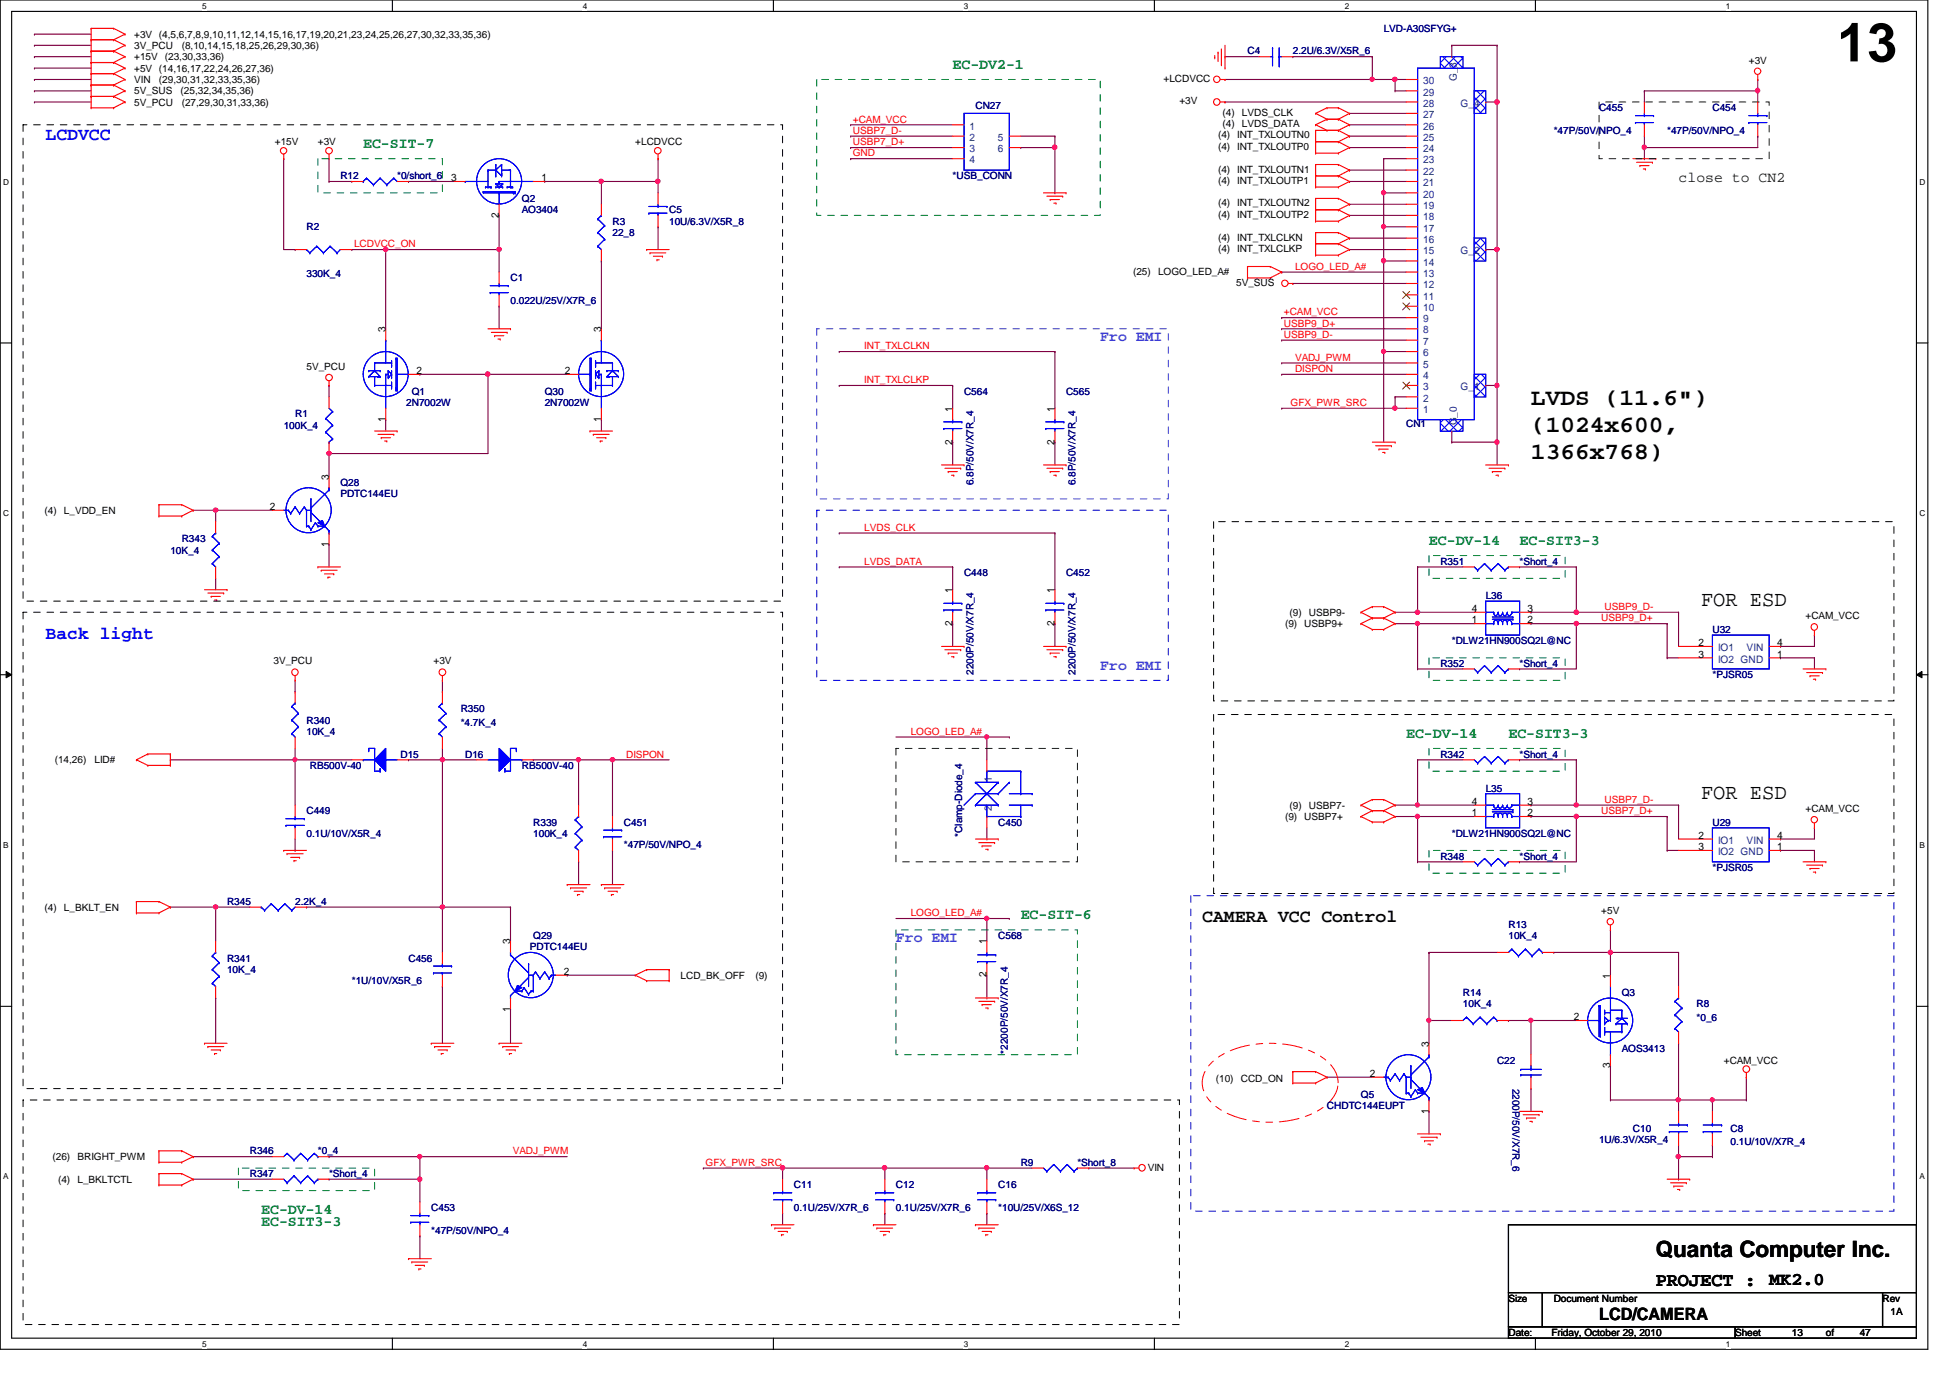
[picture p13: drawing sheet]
<svg xmlns="http://www.w3.org/2000/svg" width="297mm" height="210mm" viewBox="0 0 297 210" stroke-linecap="round" stroke-linejoin="round" font-family="sans-serif">
<defs><g id="words">
<text font-size="8.3" x="279.9" y="9.4">13</text>
<g font-size="3.6">
<text x="233.2" y="61.7">LVDS (11.6&quot;)</text>
<text x="233.2" y="65.8">(1024x600,</text>
<text x="233.2" y="69.9">1366x768)</text>
</g>
<text font-size="3.4" x="252.2" y="191.4">Quanta Computer Inc.</text>
<g font-size="3.3">
<text x="259.1" y="92.4">FOR ESD</text>
<text x="259.1" y="121.7">FOR ESD</text>
</g>
<text font-size="2.9" x="252.2" y="195.9">PROJECT :</text>
<g font-size="2.8" fill="#00f">
<text x="6.9" y="21.3">LCDVCC</text>
<text x="6.9" y="97.3">Back light</text>
</g>
<g font-size="2.8">
<text x="183.1" y="140.5">CAMERA VCC Control</text>
<text x="269.5" y="195.8">MK2.0</text>
</g>
<text font-size="2.6" x="243.6" y="201">LCD/CAMERA</text>
<g font-size="2.2" fill="#008000">
<text x="145.1" y="10.5">EC-DV2-1</text>
<text x="55.3" y="22.6">EC-SIT-7</text>
<text x="217.7" y="83.1">EC-DV-14</text>
<text x="231.5" y="83.1">EC-SIT3-3</text>
<text x="214.2" y="112.4">EC-DV-14</text>
<text x="229.8" y="112.4">EC-SIT3-3</text>
<text x="155.5" y="140">EC-SIT-6</text>
<text x="39.8" y="185">EC-DV-14</text>
<text x="39.8" y="186.7">EC-SIT3-3</text>
</g>
<text font-size="2.2" fill="#004000" x="255.7" y="27.7">close to CN2</text>
<g font-size="2.2" fill="#0080ff">
<text x="167.6" y="51.9">Fro EMI</text>
<text x="167.6" y="102.1">Fro EMI</text>
<text x="136.5" y="143.5">Fro EMI</text>
</g>
<g font-size="1.6" fill="#004080">
<text x="216.8" y="18">27</text>
<text x="216.8" y="14.6">29</text>
<text x="216.8" y="16.3">28</text>
<text x="216.8" y="12.8">30</text>
<text x="221.9" y="12.4" transform="rotate(-90 221.9 12.4)">G_3</text>
<text x="222.5" y="16.3">G_4</text>
<text x="147.7" y="19.7">1</text>
<text x="147.7" y="21.5">2</text>
<text x="147.7" y="23.2">3</text>
<text x="152" y="21.5">5</text>
<text x="152" y="23.2">6</text>
<text x="216.8" y="21.5">25</text>
<text x="216.8" y="23.2">24</text>
<text x="216.8" y="19.7">26</text>
<text x="147.7" y="24.9">4</text>
<text x="216.8" y="28.4">21</text>
<text x="216.8" y="24.9">23</text>
<text x="216.8" y="26.6">22</text>
<text x="216.8" y="35.3">17</text>
<text x="216.8" y="31.8">19</text>
<text x="216.8" y="33.5">18</text>
<text x="216.8" y="30.1">20</text>
<text x="216.8" y="38.7">15</text>
<text x="216.8" y="40.5">14</text>
<text x="216.8" y="37">16</text>
<text x="222.5" y="38.7">G_2</text>
<text x="216.8" y="45.6">11</text>
<text x="216.8" y="42.2">13</text>
<text x="216.8" y="47.4">10</text>
<text x="216.8" y="43.9">12</text>
<text x="216.8" y="52.5">7</text>
<text x="216.8" y="49.1">9</text>
<text x="216.8" y="50.8">8</text>
<text x="216.8" y="59.4">3</text>
<text x="216.8" y="56">5</text>
<text x="216.8" y="57.7">4</text>
<text x="216.8" y="54.3">6</text>
<text x="222.5" y="59.4">G_1</text>
<text x="216.8" y="62.9">1</text>
<text x="216.8" y="61.2">2</text>
<text x="221.9" y="64.8" transform="rotate(-90 221.9 64.8)">G_0</text>
<text x="261.7" y="99.2">IO1</text>
<text x="261.7" y="100.9">IO2 GND</text>
<text x="266.1" y="99.2">VIN</text>
<text x="151.1" y="119.2" transform="rotate(-90 151.1 119.2)">1</text>
<text x="151.1" y="123.5" transform="rotate(-90 151.1 123.5)">2</text>
<text x="261.7" y="128.5">IO1</text>
<text x="261.7" y="130.3">IO2 GND</text>
<text x="266.1" y="128.5">VIN</text>
</g>
<g font-size="1.6">
<text x="68.7" y="27.6">3</text>
<text x="82.5" y="27.6">1</text>
<text x="76" y="33.2" transform="rotate(-90 76 33.2)">2</text>
<text x="58.7" y="50.6" transform="rotate(-90 58.7 50.6)">3</text>
<text x="91.6" y="50.6" transform="rotate(-90 91.6 50.6)">3</text>
<text x="63.5" y="57">2</text>
<text x="86" y="57">2</text>
<text x="58.7" y="64.3" transform="rotate(-90 58.7 64.3)">1</text>
<text x="91.6" y="64.3" transform="rotate(-90 91.6 64.3)">1</text>
<text x="145.1" y="62.7" transform="rotate(-90 145.1 62.7)">1</text>
<text x="160.7" y="62.7" transform="rotate(-90 160.7 62.7)">1</text>
<text x="145.1" y="67.7" transform="rotate(-90 145.1 67.7)">2</text>
<text x="160.7" y="67.7" transform="rotate(-90 160.7 67.7)">2</text>
<text x="41.1" y="77.7">2</text>
<text x="50.1" y="73.1" transform="rotate(-90 50.1 73.1)">3</text>
<text x="50.1" y="83.3" transform="rotate(-90 50.1 83.3)">1</text>
<text x="145.1" y="95.3" transform="rotate(-90 145.1 95.3)">2</text>
<text x="145.1" y="90.3" transform="rotate(-90 145.1 90.3)">1</text>
<text x="160.7" y="95.3" transform="rotate(-90 160.7 95.3)">2</text>
<text x="160.7" y="90.3" transform="rotate(-90 160.7 90.3)">1</text>
<text x="224.2" y="95">1</text>
<text x="224.2" y="93.2">4</text>
<text x="232.7" y="93.2">3</text>
<text x="232.7" y="95">2</text>
<text x="258.7" y="98.4">2</text>
<text x="258.7" y="100.2">3</text>
<text x="270.7" y="98.4">4</text>
<text x="270.7" y="100.2">1</text>
<text x="224.2" y="124.3">1</text>
<text x="224.2" y="122.6">4</text>
<text x="232.7" y="122.6">3</text>
<text x="232.7" y="124.3">2</text>
<text x="258.7" y="127.8">2</text>
<text x="258.7" y="129.5">3</text>
<text x="270.7" y="127.8">4</text>
<text x="270.7" y="129.5">1</text>
<text x="77.7" y="143.8" transform="rotate(-90 77.7 143.8)">3</text>
<text x="150.3" y="143.8" transform="rotate(-90 150.3 143.8)">1</text>
<text x="85.9" y="148.5">2</text>
<text x="150.3" y="148.9" transform="rotate(-90 150.3 148.9)">2</text>
<text x="245.3" y="149.1" transform="rotate(-90 245.3 149.1)">1</text>
<text x="77.7" y="154.1" transform="rotate(-90 77.7 154.1)">1</text>
<text x="239.7" y="155.4">2</text>
<text x="217.6" y="159.4" transform="rotate(-90 217.6 159.4)">3</text>
<text x="208.7" y="164">2</text>
<text x="245.3" y="162.7" transform="rotate(-90 245.3 162.7)">3</text>
<text x="217.6" y="169.6" transform="rotate(-90 217.6 169.6)">1</text>
</g>
<g font-size="1.5">
<text x="20.4" y="5.7">+3V (4,5,6,7,8,9,10,11,12,14,15,16,17,19,20,21,23,24,25,26,27,30,32,33,35,36)</text>
<text x="20.4" y="9.2">+15V (23,30,33,36)</text>
<text x="20.4" y="10.9">+5V (14,16,17,22,24,26,27,36)</text>
<text x="20.4" y="7.5">3V_PCU</text>
<text x="27.7" y="7.5">(8,10,14,15,18,25,26,29,30,36)</text>
<text x="266.4" y="9.7">+3V</text>
<text x="20.4" y="12.6">VIN</text>
<text x="20.4" y="14.4">5V_SUS</text>
<text x="20.4" y="16.1">5V_PCU</text>
<text x="24.2" y="12.6">(29,30,31,32,33,35,36)</text>
<text x="27.5" y="14.4">(25,32,34,35,36)</text>
<text x="27.7" y="16.1">(27,29,30,31,33,36)</text>
<text x="177.2" y="12.4">+LCDVCC</text>
<text x="179.7" y="15.9">+3V</text>
<text x="186.2" y="17.7">(4)</text>
<text x="189.2" y="17.7">LVDS_CLK</text>
<text x="41.9" y="22.1">+15V</text>
<text x="48.4" y="22.1">+3V</text>
<text x="96.8" y="22.1">+LCDVCC</text>
<text x="185.5" y="21.1">(4) INT_TXLOUTN0</text>
<text x="185.5" y="22.8">(4) INT_TXLOUTP0</text>
<text x="186.2" y="19.4">(4)</text>
<text x="189.2" y="19.4">LVDS_DATA</text>
<text x="185.5" y="26.3">(4) INT_TXLOUTN1</text>
<text x="185.5" y="28">(4) INT_TXLOUTP1</text>
<text x="185.5" y="31.5">(4) INT_TXLOUTN2</text>
<text x="185.5" y="33.2">(4) INT_TXLOUTP2</text>
<text x="172.6" y="41.8">(25)</text>
<text x="176.4" y="41.8">LOGO_LED_A#</text>
<text x="185.5" y="36.7">(4) INT_TXLCLKN</text>
<text x="185.5" y="38.4">(4) INT_TXLCLKP</text>
<text x="188.3" y="43.6">5V_SUS</text>
<text x="46.7" y="56.3">5V_PCU</text>
<text x="6.8" y="78.3">(4)</text>
<text x="9.7" y="78.3">L_VDD_EN</text>
<text x="195.7" y="95.5">(9) USBP9+</text>
<text x="196.4" y="93.8">(9)</text>
<text x="199.4" y="93.8">USBP9-</text>
<text x="275" y="94.3">+CAM_VCC</text>
<text x="41.7" y="101.2">3V_PCU</text>
<text x="66" y="101.2">+3V</text>
<text x="8.3" y="116.2">(14,26)</text>
<text x="14.4" y="116.2">LID#</text>
<text x="195.7" y="124.9">(9) USBP7+</text>
<text x="196.4" y="123.2">(9)</text>
<text x="199.4" y="123.2">USBP7-</text>
<text x="275" y="123.7">+CAM_VCC</text>
<text x="6.8" y="138.7">(4)</text>
<text x="9.7" y="138.7">L_BKLT_EN</text>
<text x="243.9" y="139.2">+5V</text>
<text x="103.7" y="149.1">LCD_BK_OFF</text>
<text x="115.1" y="149.1">(9)</text>
<text x="185.2" y="164.8">(10)</text>
<text x="189" y="164.8">CCD_ON</text>
<text x="262.6" y="162.1">+CAM_VCC</text>
<text x="8" y="176.7">(26)</text>
<text x="11.8" y="176.7">BRIGHT_PWM</text>
<text x="174.8" y="178.4">VIN</text>
<text x="8.8" y="180.2">(4)</text>
<text x="11.8" y="180.2">L_BKLTCTL</text>
<text x="229.8" y="198.3">Size</text>
<text x="229.8" y="203.5">Date:</text>
<text x="236.3" y="203.5">Friday, October 29, 2010</text>
<text x="236.7" y="198.3">Document Number</text>
<text x="264.3" y="203.5">Sheet</text>
<text x="273" y="203.5">13</text>
<text x="278.1" y="203.5">of</text>
<text x="283.3" y="203.5">47</text>
<text x="286.8" y="198.3">Rev</text>
<text x="288" y="200.4">1A</text>
</g>
<g font-size="1.5" fill="#000080">
<text x="210.8" y="4.9">LVD-A30SFYG+</text>
<text x="190" y="8.3">C4</text>
<text x="196.9" y="8.3">2.2U/6.3V/X5R_6</text>
<text x="148.6" y="16.6">CN27</text>
<text x="243.6" y="16.9">C455</text>
<text x="260.9" y="16.9">C454</text>
<text x="236.7" y="20.4">*47P/50V/NPO_4</text>
<text x="254" y="20.4">*47P/50V/NPO_4</text>
<text x="51.9" y="27.3">R12</text>
<text x="60.5" y="27.3">*0/short_6</text>
<text x="145.1" y="27.3">*USB_CONN</text>
<text x="46.7" y="35.1">R2</text>
<text x="79.5" y="30.8">Q2</text>
<text x="79.5" y="32.5">AO3404</text>
<text x="93.3" y="34.2">R3</text>
<text x="93.3" y="35.9">22_8</text>
<text x="101.9" y="32.5">C5</text>
<text x="101.9" y="34.2">10U/6.3V/X5R_8</text>
<text x="46.7" y="42.2">330K_4</text>
<text x="77.8" y="42.8">C1</text>
<text x="77.8" y="46.3">0.022U/25V/X7R_6</text>
<text x="43.2" y="65.3">100K_4</text>
<text x="45" y="63.6">R1</text>
<text x="61.9" y="61.8">2N7002W</text>
<text x="62.7" y="60.1">Q1</text>
<text x="83" y="60.1">Q30</text>
<text x="83" y="61.8">2N7002W</text>
<text x="146.9" y="60.1">C564</text>
<text x="162.4" y="60.1">C565</text>
<text x="214.2" y="65">CN1</text>
<text x="51.9" y="74">Q28</text>
<text x="51.9" y="75.7">PDTC144EU</text>
<text x="148.3" y="73.9" transform="rotate(-90 148.3 73.9)">6.8P/50V/X7R_4</text>
<text x="163.8" y="73.9" transform="rotate(-90 163.8 73.9)">6.8P/50V/X7R_4</text>
<text x="27.7" y="82.6">R343</text>
<text x="25.9" y="84.3">10K_4</text>
<text x="146.9" y="87.8">C448</text>
<text x="162.4" y="87.8">C452</text>
<text x="219.4" y="86">R351</text>
<text x="231.5" y="86">*Short_4</text>
<text x="226.3" y="91.2">L36</text>
<text x="219.4" y="101.6">R352</text>
<text x="221.1" y="98.1">*DLW21HN900SQ2L@NC</text>
<text x="231.5" y="101.6">*Short_4</text>
<text x="260.9" y="96.4">U32</text>
<text x="148.3" y="102.8" transform="rotate(-90 148.3 102.8)">2200P/50V/X7R_4</text>
<text x="163.8" y="102.8" transform="rotate(-90 163.8 102.8)">2200P/50V/X7R_4</text>
<text x="260.9" y="103.3">*PJSR05</text>
<text x="46.7" y="110.2">R340</text>
<text x="46.7" y="111.9">10K_4</text>
<text x="70.2" y="108.5">R350</text>
<text x="70.2" y="110.6">*4.7K_4</text>
<text x="47.2" y="117.1">RB500V-40</text>
<text x="61" y="115.4">D15</text>
<text x="70.9" y="115.4">D16</text>
<text x="79.5" y="117.1">RB500V-40</text>
<text x="219.4" y="115.4">R342</text>
<text x="231.5" y="115.4">*Short_4</text>
<text x="46.7" y="124">C449</text>
<text x="81.2" y="125.8">R339</text>
<text x="95" y="125.8">C451</text>
<text x="152.1" y="125.8">C450</text>
<text x="226.3" y="120.6">L35</text>
<text x="260.9" y="125.8">U29</text>
<text x="46.7" y="127.5">0.1U/10V/X5R_4</text>
<text x="81.2" y="127.5">100K_4</text>
<text x="95" y="129.2">*47P/50V/NPO_4</text>
<text x="146.6" y="127.5" transform="rotate(-90 146.6 127.5)">*Clamp-Diode_4</text>
<text x="219.4" y="130.9">R348</text>
<text x="221.1" y="127.5">*DLW21HN900SQ2L@NC</text>
<text x="231.5" y="130.9">*Short_4</text>
<text x="34.6" y="137.8">R345</text>
<text x="45" y="137.8">2.2K_4</text>
<text x="260.9" y="132.7">*PJSR05</text>
<text x="81.2" y="143">Q29</text>
<text x="152.1" y="143">C568</text>
<text x="229.8" y="141.3">R13</text>
<text x="229.8" y="143">10K_4</text>
<text x="34.6" y="146.5">R341</text>
<text x="34.6" y="148.2">10K_4</text>
<text x="53.6" y="149.9">*1U/10V/X5R_6</text>
<text x="62.2" y="146.5">C456</text>
<text x="80.7" y="144.8">PDTC144EU</text>
<text x="222.8" y="151.7">R14</text>
<text x="222.8" y="153.4">10K_4</text>
<text x="247.1" y="151.7">Q3</text>
<text x="258.4" y="153.4">R8</text>
<text x="258.4" y="155.5">*0_6</text>
<text x="153.5" y="160.5" transform="rotate(-90 153.5 160.5)">*2200P/50V/X7R_4</text>
<text x="247.1" y="160.3">AOS3413</text>
<text x="207.3" y="167.2">Q5</text>
<text x="228" y="162.1">C22</text>
<text x="230.4" y="165.8" transform="rotate(90 230.4 165.8)">2200P/50V/X7R_6</text>
<text x="202.1" y="169">CHDTC144EUPT</text>
<text x="248.7" y="172.4">C10</text>
<text x="263.6" y="172.4">C8</text>
<text x="38.1" y="175.9">R346</text>
<text x="38.1" y="179.3">R347</text>
<text x="48.4" y="175.9">*0_4</text>
<text x="50.1" y="179.3">*Short_4</text>
<text x="155.5" y="177.6">R9</text>
<text x="164.1" y="177.6">*Short_8</text>
<text x="243.6" y="174.1">1U/6.3V/X5R_4</text>
<text x="263.6" y="174.5">0.1U/10V/X7R_4</text>
<text x="65.7" y="184.5">C453</text>
<text x="120.9" y="181">C11</text>
<text x="120.9" y="184.5">0.1U/25V/X7R_6</text>
<text x="136.5" y="181">C12</text>
<text x="136.5" y="184.5">0.1U/25V/X7R_6</text>
<text x="152.1" y="181">C16</text>
<text x="152.1" y="184.5">*10U/25V/X6S_12</text>
<text x="65.7" y="188">*47P/50V/NPO_4</text>
</g>
<g font-size="1.5" fill="#f00">
<text x="129.9" y="23.8">GND</text>
<text x="129.9" y="18.7">+CAM_VCC</text>
<text x="129.9" y="20.4">USBP7_D-</text>
<text x="129.9" y="22.1">USBP7_D+</text>
<text x="53.9" y="37.7">LCDVCC_ON</text>
<text x="197.3" y="41.1">LOGO_LED_A#</text>
<text x="131.7" y="53.2">INT_TXLCLKN</text>
<text x="195.6" y="48">+CAM_VCC</text>
<text x="195.6" y="49.7">USBP9_D+</text>
<text x="195.6" y="51.5">USBP9_D-</text>
<text x="131.7" y="58.4">INT_TXLCLKP</text>
<text x="197.3" y="54.9">VADJ_PWM</text>
<text x="197.3" y="56.7">DISPON</text>
<text x="196.6" y="61.8">GFX_PWR_SRC</text>
<text x="131.7" y="80.9">LVDS_CLK</text>
<text x="131.7" y="86">LVDS_DATA</text>
<text x="243.9" y="94.7">USBP9_D+</text>
<text x="244.4" y="92.9">USBP9_D-</text>
<text x="138.7" y="111.9">LOGO_LED_A#</text>
<text x="95.4" y="115.4">DISPON</text>
<text x="243.9" y="124">USBP7_D+</text>
<text x="244.4" y="122.3">USBP7_D-</text>
<text x="138.7" y="139.6">LOGO_LED_A#</text>
<text x="78.1" y="175.9">VADJ_PWM</text>
<text x="107.5" y="177.6">GFX_PWR_SRC</text>
</g>
<g font-size="1.3">
<text x="30.8" y="1.4">5</text>
<text x="88.8" y="1.4">4</text>
<text x="146.8" y="1.4">3</text>
<text x="204.8" y="1.4">2</text>
<text x="262.9" y="1.4">1</text>
<text x=".5" y="28.1">D</text>
<text x="292.4" y="28.1">D</text>
<text x=".5" y="78.6">C</text>
<text x="292.4" y="78.6">C</text>
<text x=".5" y="129.2">B</text>
<text x="292.4" y="129.2">B</text>
<text x=".5" y="179.7">A</text>
<text x="292.4" y="179.7">A</text>
<text x="30.8" y="205.2">5</text>
<text x="88.8" y="205.2">4</text>
<text x="146.8" y="205.2">3</text>
<text x="204.8" y="205.2">2</text>
<text x="262.9" y="205.2">1</text>
</g>
</g></defs>
<path d="M0 0h293.7v205.5h-293.7zM1.8 1.7h290.1v202.1h-290.1z" fill="none" stroke="#000" stroke-width=".17"/>
<g fill="#fff">
<path d="M30.8 .2h.7v1.4h-.7z"/>
<path d="M30.8 204h.7v1.4h-.7z"/>
</g>
<path d="M59.8 0v1.7M59.8 203.8v1.8" fill="none" stroke="#000" stroke-width=".17"/>
<g fill="#fff">
<path d="M88.8 .2h.6v1.4h-.6z"/>
<path d="M88.8 204h.6v1.4h-.6z"/>
</g>
<path d="M117.8 0v1.7M117.8 203.8v1.8" fill="none" stroke="#000" stroke-width=".17"/>
<g fill="#fff">
<path d="M146.8 .2h.7v1.4h-.7z"/>
<path d="M146.8 204h.7v1.4h-.7z"/>
</g>
<path d="M175.8 0v1.7M175.8 203.8v1.8" fill="none" stroke="#000" stroke-width=".17"/>
<g fill="#fff">
<path d="M204.8 .2h.7v1.4h-.7z"/>
<path d="M204.8 204h.7v1.4h-.7z"/>
</g>
<path d="M233.9 0v1.7M233.9 203.8v1.8" fill="none" stroke="#000" stroke-width=".17"/>
<g fill="#fff">
<path d="M262.9 .2h.7v1.4h-.7z"/>
<path d="M262.9 204h.7v1.4h-.7z"/>
<path d="M.5 27h.9v1.4h-.9z"/>
<path d="M292.4 27h.9v1.4h-.9z"/>
<path d="M.5 77.5h.9v1.4h-.9z"/>
<path d="M292.4 77.5h.9v1.4h-.9z"/>
</g>
<path d="M0 52.2h1.8M291.9 52.2h1.8" fill="none" stroke="#000" stroke-width=".17"/>
<g fill="#fff">
<path d="M.5 128h.8v1.4h-.8z"/>
<path d="M292.4 128h.8v1.4h-.8z"/>
</g>
<path d="M0 102.8h1.8M291.9 102.8h1.8" fill="none" stroke="#000" stroke-width=".17"/>
<path d="M.9 102.3l.9 .5-.9 .5zM291.9 102.8l.9-.5v1z" fill="#000"/>
<path d="M.9 102.3l.9 .5-.9 .5zM291.9 102.8l.9-.5v1z" fill="none" stroke="#000" stroke-width=".15"/>
<g fill="#fff">
<path d="M.5 178.5h.8v1.4h-.8z"/>
<path d="M292.4 178.5h.8v1.4h-.8z"/>
</g>
<path d="M0 153.3h1.8M291.9 153.3h1.8" fill="none" stroke="#000" stroke-width=".17"/>
<path d="M43.2 24.2h.1M43.2 24.2v13.8M91.6 27.6h.1M91.6 27.6h8.6" fill="none" stroke="#800040" stroke-width=".17"/>
<circle cx="91.6" cy="27.6" r=".33" fill="#f0f"/>
<circle cx="91.6" cy="27.6" r=".33" fill="none" stroke="#f0f" stroke-width=".17"/>
<g fill="none" stroke="#800040" stroke-width=".17">
<path d="M76 32.8h.1M76 32.8v5.2M83 27.6h.1M83 27.6h8.6M91.6 39.8h.1M91.6 27.6h.1M91.6 27.6v3.5M91.6 39.8v10.3M100.2 27.6h.1M100.2 27.6v1.8M76 46.7h.1M76 46.7v3.4"/>
<path d="M91.6 63.9h.1M91.6 63.9v1.8"/>
</g>
<circle cx="100.2" cy="27.6" r=".33" fill="#f0f"/>
<circle cx="100.2" cy="27.6" r=".33" fill="none" stroke="#f0f" stroke-width=".17"/>
<path d="M100.2 34.5h.1M100.2 34.5v3.5M50.1 69.1h.1M50.1 69.1h24.2" fill="none" stroke="#800040" stroke-width=".17"/>
<circle cx="50.1" cy="69.1" r=".33" fill="#f0f"/>
<circle cx="50.1" cy="69.1" r=".33" fill="none" stroke="#f0f" stroke-width=".17"/>
<path d="M58.8 38h.1M58.8 38h17.2" fill="none" stroke="#800040" stroke-width=".17"/>
<circle cx="76" cy="38" r=".33" fill="#f0f"/>
<circle cx="76" cy="38" r=".33" fill="none" stroke="#f0f" stroke-width=".17"/>
<path d="M58.8 38h.1M58.8 38v12.1" fill="none" stroke="#800040" stroke-width=".17"/>
<circle cx="58.8" cy="38" r=".33" fill="#f0f"/>
<circle cx="58.8" cy="38" r=".33" fill="none" stroke="#f0f" stroke-width=".17"/>
<path d="M76 38h.1M76 38v3.4M50.1 58.7h.1M50.1 58.7v1.8M64 57h.1M64 57h22.4M74.3 57h.1M74.3 57v12.1M50.1 69.1h.1M50.1 69.1v3.5" fill="none" stroke="#800040" stroke-width=".17"/>
<circle cx="74.3" cy="57" r=".34" fill="#f0f"/>
<circle cx="74.3" cy="57" r=".34" fill="none" stroke="#f0f" stroke-width=".17"/>
<path d="M32.8 77.7h.1M32.8 77.7h8.7M50.1 82.9h.1M50.1 82.9v3.5" fill="none" stroke="#800040" stroke-width=".17"/>
<circle cx="32.9" cy="77.7" r=".33" fill="#f0f"/>
<circle cx="32.9" cy="77.7" r=".33" fill="none" stroke="#f0f" stroke-width=".17"/>
<path d="M25.9 138.2h.1M25.9 138.2h6.9M77.8 153.7h.1M77.8 153.7v5.2M50.1 176.2h.1M50.1 179.6h.1M50.1 176.2h13.9M50.1 179.6h13.9M64 179.6h.1M64 179.6v3.5" fill="none" stroke="#800040" stroke-width=".17"/>
<circle cx="63.9" cy="179.6" r=".33" fill="#f0f"/>
<circle cx="63.9" cy="179.6" r=".33" fill="none" stroke="#f0f" stroke-width=".17"/>
<path d="M93.3 115.7h.1M93.3 115.7v8.7" fill="none" stroke="#800040" stroke-width=".17"/>
<circle cx="93.3" cy="115.7" r=".33" fill="#f0f"/>
<circle cx="93.3" cy="115.7" r=".33" fill="none" stroke="#f0f" stroke-width=".17"/>
<path d="M88.1 115.7h.1M88.1 115.7h5.2M88.1 115.7v6.9M93.3 129.5h.1M93.3 129.5v5.2" fill="none" stroke="#800040" stroke-width=".17"/>
<circle cx="88.1" cy="115.7" r=".32" fill="#f0f"/>
<circle cx="88.1" cy="115.7" r=".32" fill="none" stroke="#f0f" stroke-width=".17"/>
<path d="M45 115.7h.1M45 115.7h8.6M45 115.7v6.9M81.2 115.7h.1M81.2 115.7h6.9" fill="none" stroke="#800040" stroke-width=".17"/>
<circle cx="44.9" cy="115.7" r=".32" fill="#f0f"/>
<circle cx="44.9" cy="115.7" r=".32" fill="none" stroke="#f0f" stroke-width=".17"/>
<path d="M45 105.4h.1M45 103.6v1.8M67.4 115.7h.1M67.4 115.7v22.5M45 129.5h.1M45 127.8v1.7" fill="none" stroke="#800040" stroke-width=".17"/>
<circle cx="67.4" cy="138.1" r=".33" fill="#f0f"/>
<circle cx="67.4" cy="138.1" r=".33" fill="none" stroke="#f0f" stroke-width=".17"/>
<circle cx="67.4" cy="115.7" r=".33" fill="#f0f"/>
<circle cx="67.4" cy="115.7" r=".33" fill="none" stroke="#f0f" stroke-width=".17"/>
<path d="M25.9 115.7h.1M25.9 115.7h19.1M29.4 176.2h.1M29.4 176.2h12.1M64 176.2h.1M64 176.2h22.4" fill="none" stroke="#800040" stroke-width=".17"/>
<circle cx="63.9" cy="176.2" r=".32" fill="#f0f"/>
<circle cx="63.9" cy="176.2" r=".32" fill="none" stroke="#f0f" stroke-width=".17"/>
<path d="M32.8 138.2h.1M32.8 138.2h5.3M32.8 138.2v5.2" fill="none" stroke="#800040" stroke-width=".17"/>
<circle cx="32.9" cy="138.1" r=".33" fill="#f0f"/>
<circle cx="32.9" cy="138.1" r=".33" fill="none" stroke="#f0f" stroke-width=".17"/>
<g fill="none" stroke="#800040" stroke-width=".17">
<path d="M58.8 63.9h.1M58.8 63.9v1.8M45 115.7h.1M45 114v1.7M62.2 115.7h.1M62.2 115.7h5.2M93.3 115.7h.1M93.3 115.7h8.6M215.9 115.7h.1M215.9 115.7h6.9M231.5 115.7h.1M231.5 115.7h8.6"/>
<path d="M67.4 138.2h.1M67.4 138.2h10.4M77.8 138.2h.1M77.8 138.2v5.2M88.1 131.3h.1M88.1 131.3v3.4M212.5 124.4h.1M212.5 124.4h3.4M215.9 131.3h.1M215.9 124.4h.1M215.9 122.6h.1M215.9 131.3h6.9"/>
<path d="M215.9 124.4v6.9M215.9 122.6h8.7M231.5 131.3h.1M233.2 124.4h.1M233.2 124.4h6.9M240.1 124.4h.1M240.1 124.4v6.9h-8.6M86.4 148.5h.1M86.4 148.5h10.4M29.4 179.6h.1M29.4 179.6h12.1M64 176.2h.1"/>
<path d="M64 176.2v3.4M64 188.3h.1M64 188.3v3.4"/>
</g>
<circle cx="240.1" cy="124.3" r=".33" fill="#f0f"/>
<circle cx="240.1" cy="124.3" r=".33" fill="none" stroke="#f0f" stroke-width=".17"/>
<path d="M215.9 124.4h.1M215.9 124.4h8.7" fill="none" stroke="#800040" stroke-width=".17"/>
<circle cx="215.9" cy="124.3" r=".32" fill="#f0f"/>
<circle cx="215.9" cy="124.3" r=".32" fill="none" stroke="#f0f" stroke-width=".17"/>
<path d="M215.9 115.7h.1M215.9 115.7v6.9M240.1 115.7h.1M240.1 115.7v6.9h-6.9M233.2 122.6h.1" fill="none" stroke="#800040" stroke-width=".17"/>
<circle cx="215.9" cy="122.6" r=".32" fill="#f0f"/>
<circle cx="215.9" cy="122.6" r=".32" fill="none" stroke="#f0f" stroke-width=".17"/>
<g fill="none" stroke="#800040" stroke-width=".17">
<path d="M29.4 77.7h.1M29.4 77.7h3.4M32.8 77.7h.1M32.8 77.7v1.8M32.8 88.1h.1M32.8 88.1v1.7M212.5 122.6h.1M212.5 122.6h3.4M240.1 122.6h.1M240.1 122.6h15.6M255.7 122.6h.1M255.7 122.6v5.2"/>
<path d="M202.1 164.1h.1M202.1 164.1h6.9"/>
</g>
<circle cx="240.1" cy="122.6" r=".33" fill="#f0f"/>
<circle cx="240.1" cy="122.6" r=".33" fill="none" stroke="#f0f" stroke-width=".17"/>
<g fill="none" stroke="#800040" stroke-width=".17">
<path d="M67.4 115.7h.1M67.4 105.4h.1M67.4 115.7h5.2M67.4 103.6v1.8M67.4 114v1.7M46.7 138.2h.1M46.7 138.2h20.7M67.4 138.2h.1M67.4 138.2v6.9M240.1 124.4h.1M240.1 124.4h13.9M254 129.5h.1"/>
<path d="M254 124.4h.1M254 129.5h1.7M254 124.4v5.1M271.2 129.5h.1M271.2 127.8h.1M271.2 129.5h5.2M276.4 129.5h.1M276.4 126.1h.1M276.4 126.1v1.7h-5.2M276.4 129.5v1.8M32.8 152h.1M32.8 152v6.9"/>
<path d="M67.4 150.3h.1M67.4 150.3v8.6M134.8 177.9h.1M134.8 177.9v1.7M134.8 177.9h15.5M134.8 184.8h.1M134.8 184.8v1.8"/>
</g>
<circle cx="150.3" cy="177.9" r=".33" fill="#f0f"/>
<circle cx="150.3" cy="177.9" r=".33" fill="none" stroke="#f0f" stroke-width=".17"/>
<path d="M107.1 177.9h.1M107.1 177.9h27.7M119.2 177.9h.1M119.2 177.9v1.7M150.3 177.9h.1M150.3 177.9h6.9M150.3 177.9v1.7M119.2 184.8h.1M119.2 184.8v1.8M150.3 184.8h.1M150.3 184.8v1.8" fill="none" stroke="#800040" stroke-width=".17"/>
<circle cx="134.7" cy="177.9" r=".34" fill="#f0f"/>
<circle cx="134.7" cy="177.9" r=".34" fill="none" stroke="#f0f" stroke-width=".17"/>
<circle cx="119.2" cy="177.9" r=".34" fill="#f0f"/>
<circle cx="119.2" cy="177.9" r=".34" fill="none" stroke="#f0f" stroke-width=".17"/>
<path d="M186.6 8.6h.1M186.6 8.6h5.2M196.9 8.6h.1M196.9 8.6h12.1M209 12.1h.1M209 12.1h3.5M62.2 27.6h.1M62.2 27.6h6.9M100.2 24.2h.1M100.2 24.2v3.4M165.9 177.9h.1M165.9 177.9h6.9" fill="none" stroke="#800040" stroke-width=".17"/>
<circle cx="212.5" cy="12.1" r=".33" fill="#f0f"/>
<circle cx="212.5" cy="12.1" r=".33" fill="none" stroke="#f0f" stroke-width=".17"/>
<circle cx="209" cy="12.1" r=".32" fill="#f0f"/>
<circle cx="209" cy="12.1" r=".32" fill="none" stroke="#f0f" stroke-width=".17"/>
<g fill="none" stroke="#800040" stroke-width=".17">
<path d="M186.6 12.1h.1M186.6 15.5h.1M186.6 15.5h27.6M205.6 17.3h.1M205.6 19h.1M205.6 17.3h8.6M205.6 19h8.6M209 8.6h.1M209 8.6v3.5h-22.4M212.5 12.1h.1M212.5 13.8h.1M212.5 12.1h1.7"/>
<path d="M212.5 12.1v1.7M212.5 13.8h1.7M127.8 81.2h.1M127.8 86.4h.1M127.8 81.2h32.9M127.8 86.4h17.3M145.1 95h.1M145.1 86.4h.1M145.1 86.4v3.4M145.1 95v3.5M160.7 95h.1M160.7 81.2h.1"/>
<path d="M160.7 81.2v8.6M160.7 95v3.5M255.7 167.6h.1M255.7 167.6h5.2M260.9 174.5h.1M260.9 167.6h.1M260.9 167.6v1.7M260.9 174.5v1.7"/>
</g>
<circle cx="260.8" cy="167.5" r=".32" fill="#f0f"/>
<circle cx="260.8" cy="167.5" r=".32" fill="none" stroke="#f0f" stroke-width=".17"/>
<circle cx="255.7" cy="167.5" r=".33" fill="#f0f"/>
<circle cx="255.7" cy="167.5" r=".33" fill="none" stroke="#f0f" stroke-width=".17"/>
<path d="M255.7 167.6h.1M255.7 176.2h.1M255.7 167.6v1.7M255.7 174.5v1.7" fill="none" stroke="#800040" stroke-width=".17"/>
<circle cx="255.7" cy="176.2" r=".33" fill="#f0f"/>
<circle cx="255.7" cy="176.2" r=".33" fill="none" stroke="#f0f" stroke-width=".17"/>
<path d="M217.7 155.4h.1M217.7 155.4h3.4M229.8 155.4h.1M229.8 155.4h3.4M245.3 162.3h.1M245.3 162.3v5.3" fill="none" stroke="#800040" stroke-width=".17"/>
<circle cx="217.6" cy="155.4" r=".32" fill="#f0f"/>
<circle cx="217.6" cy="155.4" r=".32" fill="none" stroke="#f0f" stroke-width=".17"/>
<path d="M217.7 155.4h.1M217.7 155.4v3.5M233.2 155.4h.1M233.2 155.4h6.9M233.2 155.4v5.3" fill="none" stroke="#800040" stroke-width=".17"/>
<circle cx="233.2" cy="155.4" r=".32" fill="#f0f"/>
<circle cx="233.2" cy="155.4" r=".32" fill="none" stroke="#f0f" stroke-width=".17"/>
<path d="M217.7 145.1h.1M217.7 145.1v10.3M236.7 145.1h.1M236.7 145.1h8.6M233.2 165.8h.1M233.2 165.8v3.5" fill="none" stroke="#800040" stroke-width=".17"/>
<circle cx="245.3" cy="145.1" r=".33" fill="#f0f"/>
<circle cx="245.3" cy="145.1" r=".33" fill="none" stroke="#f0f" stroke-width=".17"/>
<g fill="none" stroke="#800040" stroke-width=".17">
<path d="M5.2 8.6h.1M5.2 10.4h.1M5.2 5.2h.1M5.2 6.9h.1M5.2 12.1h.1M5.2 8.6h8.7M5.2 10.4h8.7M5.2 5.2h8.7M5.2 6.9h8.7M5.2 12.1h8.7M221.1 6.9h.1M221.1 6.9h6.9"/>
<path d="M221.1 6.9v1.7M228 6.9h.1M210.8 53.6h.1M210.8 53.6v13.8M221.1 67.4h.1M221.1 67.4h6.9M217.7 145.1h.1M217.7 145.1h10.3M245.3 145.1h.1M245.3 141.6h.1M245.3 145.1h10.4M245.3 141.6v6.9"/>
<path d="M255.7 145.1h.1M255.7 158.9h.1M255.7 145.1v5.2M255.7 158.9v8.7h-10.4M217.7 169.3h.1M217.7 169.3v3.4M245.3 167.6h.1M255.7 179.6h.1M260.9 176.2h.1M260.9 176.2h-5.2v3.4M260.9 167.6h5.1M266 167.6h.1"/>
<path d="M266 164.1h.1M266 164.1v3.5"/>
</g>
<circle cx="228" cy="67.3" r=".33" fill="#f0f"/>
<circle cx="228" cy="67.3" r=".33" fill="none" stroke="#f0f" stroke-width=".17"/>
<path d="M226.3 15.5h.1M226.3 15.5h1.7v22.5M226.3 38h.1M226.3 38h1.7M228 38h.1M221.1 65.7h.1M221.1 65.7v1.7" fill="none" stroke="#800040" stroke-width=".17"/>
<circle cx="228" cy="15.5" r=".33" fill="#f0f"/>
<circle cx="228" cy="15.5" r=".33" fill="none" stroke="#f0f" stroke-width=".17"/>
<circle cx="228" cy="38" r=".32" fill="#f0f"/>
<circle cx="228" cy="38" r=".32" fill="none" stroke="#f0f" stroke-width=".17"/>
<path d="M228 15.5h.1M228 6.9v8.6" fill="none" stroke="#800040" stroke-width=".17"/>
<circle cx="228" cy="15.5" r=".33" fill="#f0f"/>
<circle cx="228" cy="15.5" r=".33" fill="none" stroke="#f0f" stroke-width=".17"/>
<path d="M228 38h.1M228 38v20.7" fill="none" stroke="#800040" stroke-width=".17"/>
<circle cx="228" cy="58.7" r=".33" fill="#f0f"/>
<circle cx="228" cy="58.7" r=".33" fill="none" stroke="#f0f" stroke-width=".17"/>
<circle cx="228" cy="38" r=".32" fill="#f0f"/>
<circle cx="228" cy="38" r=".32" fill="none" stroke="#f0f" stroke-width=".17"/>
<path d="M5.2 13.8h.1M5.2 13.8h8.7M250.5 13.8h.1M250.5 13.8h17.3M250.5 13.8v1.7M267.8 12.1h.1M267.8 13.8h.1M267.8 12.1v3.4M226.3 58.7h1.7M228 58.7h.1M228 58.7v12.1M228 67.4h.1" fill="none" stroke="#800040" stroke-width=".17"/>
<circle cx="267.7" cy="13.8" r=".33" fill="#f0f"/>
<circle cx="267.7" cy="13.8" r=".33" fill="none" stroke="#f0f" stroke-width=".17"/>
<path d="M250.5 22.5h.1M250.5 20.7v1.8M267.8 20.7h.1M267.8 20.7v1.8h-17.3" fill="none" stroke="#800040" stroke-width=".17"/>
<circle cx="250.4" cy="22.4" r=".33" fill="#f0f"/>
<circle cx="250.4" cy="22.4" r=".33" fill="none" stroke="#f0f" stroke-width=".17"/>
<path d="M250.5 24.2h.1M250.5 22.5v1.7M136.5 112.3h13.8M150.3 112.3h.1M150.3 112.3v3.4" fill="none" stroke="#800040" stroke-width=".17"/>
<circle cx="150.3" cy="112.2" r=".32" fill="#f0f"/>
<circle cx="150.3" cy="112.2" r=".32" fill="none" stroke="#f0f" stroke-width=".17"/>
<path d="M212.5 62.2h.1M212.5 62.2h1.7M150.3 112.3h3.5M153.8 112.3h.1M150.3 127.8h.1M150.3 126.1v1.7" fill="none" stroke="#800040" stroke-width=".17"/>
<circle cx="212.5" cy="62.2" r=".33" fill="#f0f"/>
<circle cx="212.5" cy="62.2" r=".33" fill="none" stroke="#f0f" stroke-width=".17"/>
<g fill="none" stroke="#800040" stroke-width=".17">
<path d="M205.6 20.7h.1M205.6 22.5h.1M205.6 27.6h.1M205.6 25.9h.1M205.6 32.8h.1M205.6 31.1h.1M205.6 38h.1M205.6 36.3h.1M205.6 20.7h8.6M205.6 22.5h8.6M205.6 27.6h8.6M205.6 25.9h8.6"/>
<path d="M205.6 32.8h8.6M205.6 31.1h8.6M205.6 38h8.6M205.6 36.3h8.6M210.8 24.2h.1M210.8 29.4h.1M210.8 24.2h3.4M210.8 24.2v5.2M195.2 55.3h.1M195.2 57h.1M195.2 55.3h19M195.2 57h19"/>
</g>
<circle cx="210.7" cy="29.4" r=".32" fill="#f0f"/>
<circle cx="210.7" cy="29.4" r=".32" fill="none" stroke="#f0f" stroke-width=".17"/>
<path d="M210.8 29.4h.1M210.8 34.5h.1M210.8 29.4h3.4M210.8 29.4v5.1" fill="none" stroke="#800040" stroke-width=".17"/>
<circle cx="210.7" cy="34.5" r=".32" fill="#f0f"/>
<circle cx="210.7" cy="34.5" r=".32" fill="none" stroke="#f0f" stroke-width=".17"/>
<path d="M210.8 34.5h.1M210.8 39.8h.1M210.8 34.5h3.4M210.8 34.5v5.3" fill="none" stroke="#800040" stroke-width=".17"/>
<circle cx="210.7" cy="39.7" r=".33" fill="#f0f"/>
<circle cx="210.7" cy="39.7" r=".33" fill="none" stroke="#f0f" stroke-width=".17"/>
<path d="M210.8 39.8h.1M210.8 39.8h3.4M210.8 39.8v13.8M210.8 53.6h.1" fill="none" stroke="#800040" stroke-width=".17"/>
<circle cx="210.7" cy="53.5" r=".32" fill="#f0f"/>
<circle cx="210.7" cy="53.5" r=".32" fill="none" stroke="#f0f" stroke-width=".17"/>
<g fill="none" stroke="#800040" stroke-width=".17">
<path d="M127.8 53.6h.1M127.8 58.7h.1M127.8 53.6h32.9M127.8 58.7h17.3M145.1 58.7h.1M145.1 58.7v3.5M160.7 53.6h.1M160.7 53.6v8.6M195.2 41.4h.1M195.2 41.4h19M196.9 43.2h.1M196.9 43.2h17.3"/>
<path d="M210.8 53.6h.1M210.8 53.6h3.4M145.1 67.4h.1M145.1 67.4v3.4M160.7 67.4h.1M160.7 67.4v3.4M195.2 62.2h.1M195.2 62.2h17.3M212.5 60.5h.1M212.5 62.2h.1M212.5 60.5h1.7M212.5 60.5v1.7"/>
<path d="M136.5 139.9h13.8M150.3 139.9h.1"/>
</g>
<circle cx="150.3" cy="139.9" r=".32" fill="#f0f"/>
<circle cx="150.3" cy="139.9" r=".32" fill="none" stroke="#f0f" stroke-width=".17"/>
<g fill="none" stroke="#800040" stroke-width=".17">
<path d="M5.2 15.5h.1M5.2 15.5h8.7M129.6 24.2h.1M129.6 24.2h15.5M155.5 22.5h.1M155.5 22.5h5.2M160.7 22.5h.1M160.7 29.4h.1M160.7 20.7v8.7M195.2 48.4h.1M195.2 50.1h.1M195.2 51.8h.1"/>
<path d="M195.2 48.4h19M195.2 50.1h19M195.2 51.8h19M150.3 139.9h.1M150.3 139.9v3.5M150.3 139.9h3.5M153.8 139.9h.1M150.3 152h.1M150.3 148.5v3.5"/>
</g>
<circle cx="160.6" cy="22.4" r=".34" fill="#f0f"/>
<circle cx="160.6" cy="22.4" r=".34" fill="none" stroke="#f0f" stroke-width=".17"/>
<g fill="none" stroke="#800040" stroke-width=".17">
<path d="M129.6 19h.1M129.6 19h15.5M129.6 20.7h.1M129.6 22.5h.1M129.6 20.7h15.5M129.6 22.5h15.5M155.5 20.7h5.2M160.7 20.7h.1M212.5 95h.1M212.5 95h3.4M215.9 86.4h.1M215.9 95h.1"/>
<path d="M215.9 93.3h.1M215.9 86.4h6.9M215.9 95v6.9M215.9 93.3h8.7M231.5 86.4h.1M231.5 86.4h8.6M233.2 95h.1M233.2 95h20.8M240.1 95h.1M240.1 95v6.9h-8.6M254 95h.1M254 95v5.2"/>
<path d="M215.9 101.9h.1M215.9 101.9h6.9M231.5 101.9h.1M254 100.2h.1M254 100.2h1.7"/>
</g>
<circle cx="240.1" cy="95" r=".33" fill="#f0f"/>
<circle cx="240.1" cy="95" r=".33" fill="none" stroke="#f0f" stroke-width=".17"/>
<path d="M215.9 95h.1M215.9 95h8.7" fill="none" stroke="#800040" stroke-width=".17"/>
<circle cx="215.9" cy="95" r=".32" fill="#f0f"/>
<circle cx="215.9" cy="95" r=".32" fill="none" stroke="#f0f" stroke-width=".17"/>
<path d="M215.9 86.4h.1M215.9 86.4v6.9M233.2 93.3h.1M240.1 86.4h.1M240.1 86.4v6.9h-6.9" fill="none" stroke="#800040" stroke-width=".17"/>
<circle cx="215.9" cy="93.3" r=".33" fill="#f0f"/>
<circle cx="215.9" cy="93.3" r=".33" fill="none" stroke="#f0f" stroke-width=".17"/>
<g fill="none" stroke="#800040" stroke-width=".17">
<path d="M212.5 93.3h.1M212.5 93.3h3.4M240.1 93.3h.1M240.1 93.3h15.6M255.7 93.3h.1M255.7 93.3v5.2M271.2 98.5h.1M276.4 96.7h.1M276.4 96.7v1.8h-5.2M271.2 100.2h.1M271.2 100.2h5.2M276.4 100.2h.1"/>
<path d="M276.4 100.2v1.7"/>
</g>
<circle cx="240.1" cy="93.3" r=".34" fill="#f0f"/>
<circle cx="240.1" cy="93.3" r=".34" fill="none" stroke="#f0f" stroke-width=".17"/>
<path d="M43.2 38h1.8M45 38h.1M50.1 27.6h.1M50.1 24.2v3.4M50.1 27.6h3.5M53.6 38h.1M53.6 27.6h.1M53.6 38h5.2" fill="none" stroke="#800040" stroke-width=".17"/>
<g fill="none" stroke="#f00" stroke-width=".17">
<path d="M13.9 9.5h.1M13.9 7.8h.1M13.9 11.2h.1M13.9 6.1h.1M13.9 4.3h.1M13.9 13h.1M13.9 14.7h.1M13.9 16.4h.1M13.9 7.8h3.4M13.9 9.5h3.4M13.9 4.3v12.1M13.9 11.2h3.4"/>
<path d="M13.9 4.3h3.4M13.9 6.1h3.4M13.9 13h3.4M13.9 14.7h3.4M13.9 16.4h3.4M17.3 7.8h.1M17.3 9.5h.1M17.3 11.2h.1M17.3 4.3h.1M17.3 6.1h.1M17.3 13h.1M17.3 14.7h.1"/>
<path d="M17.3 16.4h.1M17.3 7.8l1.7 .8M17.3 9.5l1.7 .9M17.3 4.3l1.7 .9M17.3 6.1l1.7 .8M17.3 11.2l1.7 .9M17.3 13l1.7 .8M17.3 14.7l1.7 .8M19 8.6h.1M19 10.4h.1M19 5.2h.1M19 6.9h.1"/>
<path d="M19 12.1h.1M19 13.8h.1M19 15.5h.1M19 8.6l-1.7 .9M19 10.4l-1.7 .8M19 5.2l-1.7 .9M19 6.9l-1.7 .9M19 12.1l-1.7 .9M19 13.8l-1.7 .9M19 15.5l-1.7 .9M185 8.8h.1M185 8.5v.3"/>
<path d="M185.5 8h.1M185.5 8v1.4M185.9 15.5h.7M185.9 12.1h.7M186.1 9.9h.1M186.1 7.5v2.4M186.6 15.5h.1M186.6 12.1h.1M186.6 10.4h.1M186.6 6.9v3.5M200.4 19.9h.1M200.4 19h.1"/>
<path d="M200.4 17.3h.1M200.4 19.9h3.5M200.4 19.9v3.4M200.4 19l1.7 .9M200.4 17.3l1.7 .9M202.1 18.2h.1M202.1 19.9h.1M202.1 16.4h.1M202.1 18.2h1.8M202.1 18.2l-1.7 .8M202.1 16.4h1.8M202.1 16.4l-1.7 .9"/>
<path d="M203.9 19.9h.1M203.9 18.2h.1M203.9 16.4h.1M203.9 19.9l1.7 .8M203.9 18.2l1.7 .8M203.9 16.4l1.7 .9M205.6 19h.1M205.6 17.3h.1M205.6 19l-1.7 .9M205.6 17.3l-1.7 .9M250.5 15.5v1.8M250.5 19v1.7"/>
<path d="M267.8 12.1h.1M267.8 11.4v.7M43.2 24.2h.1M43.2 23.5v.7M50.1 24.2h.1M50.1 23.5v.7M98.5 38h.1M98.5 38h3.4M99 38.5h.1M99 38.5h2.4M99.5 39h1.4M100.1 39.6h.1"/>
<path d="M100.1 39.6h.3M100.2 24.2h.1M100.2 23.5v.7M100.9 39h.1M159 29.4h3.4M159.5 29.9h2.4M160 30.4h.1M160 30.4h1.4M160.5 30.9h.4M160.9 30.9h.1M161.9 29.9h.1M162.4 29.4h.1"/>
<path d="M200.4 21.6h.1M200.4 23.3h.1M200.4 26.8h.1M200.4 25.1h.1M200.4 28.5h.1M200.4 32h.1M200.4 30.2h.1M200.4 33.7h.1M200.4 37.1h.1M200.4 35.4h.1M200.4 38.9h.1M200.4 21.6h3.5"/>
<path d="M200.4 25.1v3.4M200.4 30.2v3.5M200.4 35.4v3.5M200.4 23.3h3.5M200.4 25.1h3.5M200.4 26.8h3.5M200.4 28.5h3.5M200.4 30.2h3.5M200.4 32h3.5M200.4 33.7h3.5M200.4 35.4h3.5M200.4 37.1h3.5"/>
<path d="M200.4 38.9h3.5M203.9 21.6h.1M203.9 23.3h.1M203.9 25.1h.1M203.9 26.8h.1M203.9 28.5h.1M203.9 30.2h.1M203.9 32h.1M203.9 33.7h.1M203.9 35.4h.1M203.9 37.1h.1M203.9 38.9h.1"/>
<path d="M203.9 21.6l1.7 .9M203.9 25.1l1.7 .8M203.9 26.8l1.7 .8M203.9 30.2l1.7 .9M203.9 32l1.7 .8M203.9 35.4l1.7 .9M203.9 37.1l1.7 .9M205.6 20.7h.1M205.6 22.5h.1M205.6 25.9h.1M205.6 27.6h.1M205.6 31.1h.1"/>
<path d="M205.6 32.8h.1M205.6 36.3h.1M205.6 38h.1M205.6 20.7l-1.7 .9M205.6 22.5l-1.7 .8M205.6 25.9l-1.7 .9M205.6 27.6l-1.7 .9M205.6 31.1l-1.7 .9M205.6 32.8l-1.7 .9M205.6 36.3l-1.7 .8M205.6 38l-1.7 .9M248.7 24.2h3.5"/>
<path d="M249.3 24.7h2.4M249.8 25.2h.1M249.8 25.2h1.4M250.3 25.7h.4M250.7 25.7h.1M251.7 24.7h.1M252.2 24.2h.1M50.1 58.7h.1M50.1 58v.7M74.3 50.1h3.5M74.8 50.6h2.5M75.3 51.1h.1"/>
<path d="M75.3 51.1h1.4M75.9 51.6h.3M76.2 51.6h.1M77.3 50.6h.1M77.8 50.1h.1M190 42.3h.1M190 40.6h.1M190 40.6h3.5M190 42.3h3.5M190 40.6v1.7M193.5 40.6h.1M193.5 42.3h.1"/>
<path d="M193.5 40.6l1.7 .8M195.2 41.4h.1M195.2 41.4l-1.7 .9M196.3 43.2h.6M196.9 43.2h.1M24.2 78.6h.1M24.2 76.9h.1M24.2 76.9v1.7M24.2 76.9h3.5M24.2 78.6h3.5M27.7 76.9h.1M27.7 78.6h.1"/>
<path d="M27.7 76.9l1.7 .8M29.4 77.7h.1M29.4 77.7l-1.7 .9M57.1 65.7h3.4M57.6 66.2h2.4M58.1 66.7h.1M58.1 66.7h1.4M58.6 67.2h.3M58.9 67.2h.1M60 66.2h.1M60.5 65.7h.1M89.9 65.7h.1"/>
<path d="M89.9 65.7h3.4M90.4 66.2h.1M90.4 66.2h2.4M90.9 66.7h1.4M91.4 67.2h.1M91.4 67.2h.4M92.3 66.7h.1M143.4 70.8h3.5M143.9 71.3h2.4M144.4 71.8h.1M144.4 71.8h1.4M144.9 72.4h.4"/>
<path d="M145.3 72.4h.1M146.3 71.3h.1M146.9 70.8h.1M159 70.8h3.4M159.5 71.3h2.4M160 71.8h.1M160 71.8h1.4M160.5 72.4h.4M160.9 72.4h.1M161.9 71.3h.1M162.4 70.8h.1M209 67.4h3.5"/>
<path d="M209.5 67.9h2.5M210.1 68.4h.1M210.1 68.4h1.4M210.6 68.9h.3M210.9 68.9h.1M212 67.9h.1M212.5 67.4h.1M226.3 70.8h3.5M226.8 71.3h2.4M227.3 71.8h.1M227.3 71.8h1.4M227.9 72.4h.3"/>
<path d="M228.2 72.4h.1M229.2 71.3h.1M229.8 70.8h.1M31.2 89.8h3.4M31.7 90.3h2.4M32.2 90.8h.1M32.2 90.8h1.4M32.7 91.4h.3M33 91.4h.1M34.1 90.3h.1M34.6 89.8h.1M48.4 86.4h.1"/>
<path d="M48.4 86.4h3.5M48.9 86.9h.1M48.9 86.9h2.4M49.4 87.4h1.4M49.9 87.9h.1M49.9 87.9h.4M50.8 87.4h.1M143.4 98.5h3.5M143.9 99h2.4M144.4 99.5h.1M144.4 99.5h1.4M146.3 99h.1"/>
<path d="M146.9 98.5h.1M159 98.5h3.4M159.5 99h2.4M160 99.5h.1M160 99.5h1.4M161.9 99h.1M162.4 98.5h.1M207.3 93.3h.1M207.3 95h.1M207.3 93.3l1.7 .8M207.3 95l1.7 .9M209 92.4h.1"/>
<path d="M209 94.1h.1M209 95.9h.1M209 92.4h1.8M209 92.4l-1.7 .9M209 94.1h1.8M209 94.1l-1.7 .9M209 95.9h1.8M210.8 92.4h.1M210.8 94.1h.1M210.8 95.9h.1M210.8 92.4l1.7 .9M210.8 94.1l1.7 .9"/>
<path d="M212.5 93.3h.1M212.5 95h.1M212.5 93.3l-1.7 .8M212.5 95l-1.7 .9M224.6 95h1.7M224.6 93.3h1.7M231.5 95h1.7M231.5 93.3h1.7M276.4 96.7h.1M276.4 96.1v.6M20.8 115.7h.1M20.8 115.7l1.7 .9"/>
<path d="M22.5 114.9h.1M22.5 116.6h.1M22.5 114.9h3.4M22.5 114.9l-1.7 .8M22.5 116.6h3.4M25.9 116.6h.1M25.9 114.9h.1M25.9 114.9v1.7M45 103.6h.1M45 103v.6M67.4 103.6h.1M67.4 103v.6"/>
<path d="M144.9 100h.4M145.3 100h.1M160.5 100h.4M160.9 100h.1M274.7 101.9h3.4M275.2 102.4h2.4M275.7 103h.1M275.7 103h1.4M276.2 103.5h.4M276.6 103.5h.1M277.6 102.4h.1M278.1 101.9h.1"/>
<path d="M20.8 137.3h.1M20.8 139.1h.1M20.8 139.1h3.4M20.8 137.3h3.4M20.8 137.3v1.8M24.2 139.1h.1M24.2 137.3h.1M24.2 137.3l1.7 .9M25.9 138.2h.1M25.9 138.2l-1.7 .9M43.2 129.5h.1M43.2 129.5h3.5"/>
<path d="M43.7 130h.1M43.7 130h2.5M44.3 130.6h1.3M44.8 131.1h.1M44.8 131.1h.3M45.6 130.6h.1M86.4 134.7h.1M86.4 134.7h3.5M86.9 135.3h.1M86.9 135.3h2.5M87.5 135.8h1.3M88 136.3h.1"/>
<path d="M88 136.3h.3M88.8 135.8h.1M91.6 134.7h.1M91.6 134.7h3.4M92.1 135.3h.1M92.1 135.3h2.4M92.6 135.8h1.4M93.1 136.3h.1M93.1 136.3h.4M94 135.8h.1M148.6 127.8h3.5M149.1 128.4h2.4"/>
<path d="M149.6 128.9h.1M149.6 128.9h1.4M150.2 129.4h.3M150.5 129.4h.1M151.5 128.4h.1M152.1 127.8h.1M207.3 122.6h.1M207.3 124.4h.1M207.3 122.6l1.7 .9M207.3 124.4l1.7 .8M209 121.8h.1M209 123.5h.1"/>
<path d="M209 125.2h.1M209 121.8h1.8M209 121.8l-1.7 .8M209 123.5h1.8M209 123.5l-1.7 .9M209 125.2h1.8M210.8 121.8h.1M210.8 123.5h.1M210.8 125.2h.1M210.8 121.8l1.7 .8M210.8 123.5l1.7 .9M212.5 122.6h.1"/>
<path d="M212.5 124.4h.1M212.5 122.6l-1.7 .9M212.5 124.4l-1.7 .8M274.7 131.3h3.4M275.2 131.8h2.4M275.7 132.3h.1M275.7 132.3h1.4M276.2 132.8h.4M276.4 126.1h.1M276.4 125.4v.7M276.6 132.8h.1M277.6 131.8h.1"/>
<path d="M278.1 131.3h.1M31.2 158.9h.1M31.2 158.9h3.4M31.7 159.4h.1M31.7 159.4h2.4M32.2 159.9h1.4M32.8 143.4v1.7M32.8 150.3v1.7M33.6 159.9h.1M65.7 158.9h.1M65.7 158.9h3.4M66.2 159.4h.1"/>
<path d="M66.2 159.4h2.4M66.7 159.9h1.4M68.1 159.9h.1M76 158.9h.1M76 158.9h3.5M76.6 159.4h.1M76.6 159.4h2.4M77.1 159.9h1.4M78.5 159.9h.1M96.8 148.5h.1M96.8 148.5l1.7 .9M98.5 149.4h.1"/>
<path d="M98.5 147.7h.1M98.5 149.4h3.4M98.5 147.7l-1.7 .8M98.5 147.7h3.4M101.9 147.7h.1M101.9 149.4h.1M101.9 147.7v1.7M148.6 152h3.5M149.1 152.5h2.4M149.6 153h.1M149.6 153h1.4M150.2 153.5h.3"/>
<path d="M150.5 153.5h.1M151.5 152.5h.1M152.1 152h.1M245.3 141.6h.1M245.3 140.9v.7M24.2 177h.1M24.2 175.3h.1M24.2 178.8h.1M24.2 175.3h3.5M24.2 177h3.5M24.2 175.3v1.7M24.2 178.8v1.7"/>
<path d="M24.2 178.8h3.5M27.7 175.3h.1M27.7 177h.1M27.7 178.8h.1M27.7 175.3l1.7 .9M27.7 178.8l1.7 .8M29.4 176.2h.1M29.4 179.6h.1M29.4 176.2l-1.7 .8M29.4 179.6l-1.7 .9M32.7 160.5h.1M32.7 160.5h.3"/>
<path d="M41.5 176.2h1.7M48.4 176.2h1.7M67.2 160.5h.1M67.2 160.5h.4M77.6 160.5h.1M77.6 160.5h.3M172.8 177.9h.1M172.8 177.9h.7M196.9 165h.1M196.9 163.2h.1M196.9 165h3.5M196.9 163.2v1.8"/>
<path d="M196.9 163.2h3.5M200.4 165h.1M200.4 163.2h.1M200.4 163.2l1.7 .9M202.1 164.1h.1M202.1 164.1l-1.7 .9M215.9 172.7h3.5M216.4 173.2h2.5M217 173.8h.1M217 173.8h1.4M217.5 174.3h.3M217.8 174.3h.1"/>
<path d="M218.9 173.2h.1M219.4 172.7h.1M231.5 169.3h3.4M232 169.8h2.4M232.5 170.3h.1M232.5 170.3h1.4M233 170.8h.4M233.4 170.8h.1M234.4 169.8h.1M234.9 169.3h.1M254 179.6h3.4M255.7 169.3v1.7"/>
<path d="M255.7 172.7v1.8M257.4 179.6h.1M266 164.1h.1M266 163.4v.7M24.2 180.5h.1M24.2 180.5h3.5M27.7 180.5h.1M62.2 191.7h.1M62.2 191.7h3.5M62.7 192.2h.1M62.7 192.2h2.4M63.2 192.7h1.4"/>
<path d="M63.8 193.3h.1M63.8 193.3h.3M64.6 192.7h.1M117.5 186.6h.1M117.5 186.6h3.4M118 187.1h.1M118 187.1h2.4M118.5 187.6h1.4M119 188.1h.1M119 188.1h.4M119.9 187.6h.1M133.1 186.6h.1"/>
<path d="M133.1 186.6h3.4M133.6 187.1h.1M133.6 187.1h2.4M134.1 187.6h1.4M134.6 188.1h.1M134.6 188.1h.4M135.5 187.6h.1M148.6 186.6h.1M148.6 186.6h3.5M149.1 187.1h.1M149.1 187.1h2.4M149.6 187.6h1.4"/>
<path d="M150.2 188.1h.1M150.2 188.1h.3M151 187.6h.1M254.5 180.2h2.4M255 180.7h.1M255 180.7h1.4M255.5 181.2h.4M255.9 181.2h.1M256.9 180.2h.1"/>
<circle cx="185.3" cy="15.5" r=".5"/>
<circle cx="185.4" cy="12.1" r=".49"/>
<circle cx="267.7" cy="10.9" r=".49"/>
<circle cx="43.2" cy="23" r=".49"/>
<circle cx="50.1" cy="23" r=".5"/>
<circle cx="100.2" cy="23" r=".5"/>
<circle cx="50.1" cy="57.5" r=".5"/>
<circle cx="195.7" cy="43.2" r=".49"/>
<circle cx="276.4" cy="95.5" r=".5"/>
<circle cx="44.9" cy="102.4" r=".5"/>
<circle cx="67.4" cy="102.4" r=".51"/>
<circle cx="276.4" cy="124.9" r=".49"/>
<circle cx="245.3" cy="140.4" r=".49"/>
<circle cx="174" cy="177.9" r=".5"/>
<circle cx="266" cy="162.9" r=".51"/>
</g>
<path d="M229.8 186.6h62.1v10.3h-62.1zM229.8 196.9h5.1v5.2h-5.1zM234.9 196.9h51.9v5.2h-51.9zM286.8 196.9h5.1v5.2h-5.1zM229.8 202.1h34.5v1.7h-34.5zM264.3 202.1h27.6v1.7h-27.6z" fill="none" stroke="#000" stroke-width=".17"/>
<path d="M3.5 19h115.7v72.6h-115.7zM184.9 79.5h103.6v27.3h-103.6zM3.5 93.3h115.7v72.5h-115.7zM184.9 108.8h103.6v27.3h-103.6zM3.5 167.6h176.2v34.2h-176.2z" fill="none" stroke="#000" stroke-width=".15" stroke-dasharray="1 1 1 1 1 1 1 1"/>
<path d="M124.4 77.7h53.6v25.9h-53.6zM181.4 136.4h107.1v48.1h-107.1z" fill="none" stroke="#00f" stroke-width=".15" stroke-dasharray="1 1 1 1 1 1 1 1"/>
<path d="M184.5 161.9a13 13 0 0 1 9-3 13.1 13.1 0 0 1 8.9 3 4 4 0 0 1 0 6.1 13.1 13.1 0 0 1-8.9 2.9 13 13 0 0 1-9-2.9 4 4 0 0 1 0-6.1z" fill="none" stroke="#f00" stroke-width=".15" stroke-dasharray="3 1 1 1 1 1"/>
<path d="M243.6 15.5h25.9v8.7h-25.9zM136.5 114h27.6v17.3h-27.6z" fill="none" stroke="#004000" stroke-width=".15" stroke-dasharray="1 1 1 1 1 1 1 1"/>
<path d="M124.4 50.1h53.6v25.9h-53.6z" fill="none" stroke="#0080ff" stroke-width=".15" stroke-dasharray="1 1 1 1 1 1 1 1"/>
<path d="M124.4 12.1h43.2v20.7h-43.2zM48.4 24.2h19v5.2h-19zM217.7 84.6h20.7v3.5h-20.7zM217.7 114h20.7v3.5h-20.7zM217.7 100.2h20.7v3.4h-20.7zM217.7 129.5h20.7v3.5h-20.7zM136.5 141.6h27.6v19.1h-27.6zM36.3 177.9h20.8v3.5h-20.8z" fill="none" stroke="#008000" stroke-width=".15" stroke-dasharray="1 1 1 1 1 1 1 1"/>
<g fill="none" stroke="#00f" stroke-width=".17">
<path d="M249.1 18.7h.1M249.1 18.7h2.8M249.1 17.6h2.8M250.5 17.6h.1M250.5 18.7h.1M250.5 17.3v.3M250.5 18.7v.3M251.9 17.6h.1M226.3 91.6h5.2v5.1h-5.2zM226.3 93.3h.1M226.3 95h.1M226.3 95h1.2"/>
<path d="M226.3 93.3h1.2M227.3 94.3h3.2M227.3 94h3.2M227.5 93.3h.1M227.5 93.3a.34 .34 0 0 0 .2 .4 .34 .34 0 0 0 .5-.3M227.5 95h.1M228.2 94.8a.34 .34 0 0 0-.5-.3 .34 .34 0 0 0-.2 .5M228.2 93.3h.1M228.2 93.3a.34 .34 0 0 0 .2 .4 .34 .34 0 0 0 .5-.3M228.2 95h.1M228.9 94.8a.34 .34 0 0 0-.5-.3 .34 .34 0 0 0-.2 .5M228.9 93.3h.1"/>
<path d="M228.9 93.3a.35 .35 0 0 0 .2 .4 .35 .35 0 0 0 .5-.3M228.9 95h.1M229.6 94.8a.36 .36 0 0 0-.5-.3 .36 .36 0 0 0-.2 .5M229.6 93.3h.1M229.6 93.3a.34 .34 0 0 0 .2 .4 .34 .34 0 0 0 .4-.3M229.6 95h.1M230.2 94.8a.34 .34 0 0 0-.4-.3 .34 .34 0 0 0-.2 .5M230.3 93.3h.1M230.3 95h.1M230.3 93.3v.1M230.3 94.8v.2M230.3 95h1.2"/>
<path d="M230.3 93.3h1.2M230.5 94.3h.1M230.5 94h.1M32.3 149.8h.1M32.3 147.7h.1M32.3 145.6h.1M32.3 149.8l.5 .5M32.3 147.7l1.1 1M32.3 145.6l1.1 1M32.8 145.1h.1M32.8 145.1l-.5 .5M33.4 148.7h.1"/>
<path d="M33.4 146.6h.1M33.4 148.7l-1.1 1.1M33.4 146.6l-1.1 1.1M43.7 175.7h.1M43.7 175.7l-.5 .5M43.7 175.7l1.1 1M44.8 176.7h.1M45.8 175.7h.1M45.8 175.7l-1 1M45.8 175.7l1.1 1M46.9 176.7h.1M47.9 175.7h.1"/>
<path d="M47.9 175.7l-1 1M47.9 175.7l.5 .5M48.4 176.2h.1M254.3 172.4h.1M254.3 172.4h2.7M254.3 171.4h2.7M255.7 171.4h.1M255.7 172.4h.1M255.7 171v.4M255.7 172.4v.3M257 171.4h.1"/>
</g>
<path d="M76 114l1.8 1.7-1.8 1.8z" fill="#00f"/>
<g fill="none" stroke="#00f" stroke-width=".17">
<path d="M74.3 115.7h1.7M76 114l1.8 1.7-1.8 1.8zM76 115.7h.1M76.9 117.5h.1M76.9 117.1h.1M76.9 117.1v.4M77.8 114h.1M77.8 114v3.5h-.9M77.8 115.7h1.7M77.8 114h.9M78.7 114h.1M78.7 114.3h.1"/>
<path d="M78.7 114v.3M79.5 115.7h.1"/>
</g>
<path d="M76 114l1.8 1.7-1.8 1.8z" fill="#00f"/>
<g fill="none" stroke="#00f" stroke-width=".17">
<path d="M46.7 38h.1M46.7 38l.5 .5M47.2 38.5h.1M48.3 37.5h.1M48.3 37.5l1 1M48.3 37.5l-1.1 1M49.3 38.5h.1M50.3 37.5h.1M50.3 37.5l1 1M50.3 37.5l-1 1M51.3 38.5h.1M51.9 38l-.6 .5"/>
<path d="M98.8 32.5h.1M98.8 32.5h2.8M98.8 31.5h2.8M100.2 31.5h.1M100.2 32.5h.1M100.2 31.1v.4M100.2 32.5v.3M101.6 31.5h.1M143.8 65.3h.1M143.8 65.3h2.7M143.8 64.3h2.7M145.1 64.3h.1"/>
<path d="M145.1 65.3h.1M145.1 63.9v.4M145.1 65.3v.4M146.5 64.3h.1M32.3 85.9h.1M32.3 83.8h.1M32.3 81.7h.1M32.3 85.9l.5 .5M32.3 83.8l1.1 1M32.3 81.7l1.1 1.1M32.8 81.2h.1M32.8 81.2l-.5 .5"/>
<path d="M33.4 84.8h.1M33.4 82.8h.1M33.4 84.8l-1.1 1.1M33.4 82.8l-1.1 1M44.4 111.8h.1M44.4 109.7h.1M44.4 107.6h.1M44.4 111.8l.6 .5M44.4 109.7l1.1 1M44.4 107.6l1.1 1.1M45 107.1h.1M45 107.1l-.6 .5"/>
<path d="M45.5 110.7h.1M45.5 108.7h.1M45.5 110.7l-1.1 1.1M45.5 108.7l-1.1 1M74.3 115.7h1.7M76 114l1.8 1.7-1.8 1.8zM76 115.7h.1M76.9 117.5h.1M76.9 117.1h.1M76.9 117.1v.4M77.8 114h.1M77.8 114v3.5h-.9"/>
<path d="M77.8 115.7h1.7M77.8 114h.9M78.7 114h.1M78.7 114.3h.1M78.7 114v.3M79.5 115.7h.1"/>
</g>
<path d="M45 38h1.7M51.9 38h1.7M100.2 29.4v1.7M100.2 32.8v1.7M32.8 79.5v1.7M145.1 62.2v1.7M145.1 65.7v1.7M32.8 86.4v1.7M45 105.4v1.7M45 112.3v1.7M72.6 115.7h1.7M79.5 115.7h1.7" fill="none" stroke="#f00" stroke-width=".17"/>
<path d="M58.8 114v3.5l-1.7-1.8z" fill="#00f"/>
<g fill="none" stroke="#00f" stroke-width=".17">
<path d="M55.3 115.7h.1M55.3 115.7h1.8M56.2 114h.1M56.2 114.3h.1M56.2 114h.9M56.2 114v.3M57.1 114h.1M57.1 114v3.5h.8M57.9 117.5h.1M57.9 117.1h.1M57.9 117.1v.4M58.8 114v3.5l-1.7-1.8z"/>
<path d="M58.8 115.7h.1M58.8 115.7h1.7"/>
</g>
<path d="M58.8 114v3.5l-1.7-1.8z" fill="#00f"/>
<g fill="none" stroke="#00f" stroke-width=".17">
<path d="M70.9 27.6h.1M70.9 27.6h3.4M73.6 29.2h.1M73.6 29.2v.2h4.9M73.6 29.2h4.9M74 28.5h.1M74 28.5h.8M74.3 28.5h.1M74.3 25.9h.1M74.3 25.9v2.6M74.3 25.9h1.2M74.7 28.5h.1"/>
<path d="M74.8 28.5h.1M75.5 25.9h.1M75.5 28h.1M75.5 28.5h.1M75.5 25.1h.1M75.5 26.8h.1M75.5 28l.5 .5M75.5 25.9l.9 .9M75.5 28h1.1M75.5 28.5h1.1M75.5 25.1v1.7M76 27.6h.1"/>
<path d="M76 29.4h.1M76 28.5h.1M76 28h.1M76 27.6h5.2M76 27.6v.4M76 29.4v1.7M76.4 25.9h.1M76.4 25.1h.1M76.4 26.6h.1M76.4 26.8h.1M76.4 26.4h.1M76.4 28.2h.1"/>
<path d="M76.4 25.9h1.4M76.4 28.2l-.4 .3M76.4 25.1l-.9 .8M76.4 25.1v1.7M76.6 28h.1M76.6 28.5h.1M76.6 28l-.2 .2M77.3 28.5h.1M77.3 28.5h.8M77.8 25.9h.1M77.8 28.5h.1M77.8 25.9v2.6"/>
<path d="M77.9 28.5h.1M78.1 29.2h.1M78.1 28.5h.1M78.3 29.4h.1M78.5 29.2h.1M78.5 29.4h.1M78.5 29.2v.2M91.1 37.5h.1M91.1 35.4h.1M91.1 33.4h.1M91.1 37.5l.5 .5M91.1 35.4l1 1"/>
<path d="M91.1 33.4l1 1M91.6 32.8h.1M91.6 32.8l-.5 .6M92.1 36.4h.1M92.1 34.4h.1M92.1 36.4l-1 1.1M92.1 34.4l-1 1M159.3 65.3h.1M159.3 65.3h2.7M159.3 64.3h2.7M160.7 64.3h.1M160.7 65.3h.1"/>
<path d="M160.7 63.9v.4M160.7 65.3v.4M162 64.3h.1M159.3 92.9h.1M159.3 92.9h2.7M159.3 91.9h2.7M160.7 91.9h.1M160.7 92.9h.1M160.7 91.6v.3M160.7 92.9v.4M162 91.9h.1M224.6 86.4l.5 .5"/>
<path d="M225.1 86.9h.1M226.1 85.9h.1M226.1 85.9l-1 1M226.1 85.9l1.1 1M227.2 86.9h.1M228.2 85.9h.1M228.2 85.9l-1 1M228.2 85.9l1 1M229.2 86.9h.1M229.8 86.4h.1M229.8 86.4l-.6 .5M55.3 115.7h.1"/>
<path d="M55.3 115.7h1.8M56.2 114h.1M56.2 114.3h.1M56.2 114h.9M56.2 114v.3M57.1 114h.1M57.1 114v3.5h.8M57.9 117.5h.1M57.9 117.1h.1M57.9 117.1v.4M58.8 114v3.5l-1.7-1.8zM58.8 115.7h.1"/>
<path d="M58.8 115.7h1.7M66.9 111.8h.1M66.9 109.7h.1M66.9 107.6h.1M66.9 111.8l.5 .5M66.9 109.7l1 1M66.9 107.6l1 1.1M67.4 107.1h.1M67.4 107.1l-.5 .5M67.9 110.7h.1M67.9 108.7h.1M67.9 110.7l-1 1.1"/>
<path d="M67.9 108.7l-1 1M224.6 115.7l.5 .5M225.1 116.2h.1M226.1 115.2h.1M226.1 115.2l-1 1M226.1 115.2l1.1 1M227.2 116.2h.1M228.2 115.2h.1M228.2 115.2l-1 1M228.2 115.2l1 1M229.2 116.2h.1M229.8 115.7h.1"/>
<path d="M229.8 115.7l-.6 .5M87.6 129h.1M87.6 127h.1M87.6 124.9h.1M87.6 129l.5 .5M87.6 127l1 1M87.6 124.9l1 1M88.1 124.4h.1M88.1 124.4l-.5 .5M88.6 128h.1M88.6 125.9h.1M88.6 128l-1 1"/>
<path d="M88.6 125.9l-1 1.1M224.6 131.3l.5 .5M225.1 131.8h.1M226.1 130.8h.1M226.1 130.8l-1 1M226.1 130.8l1.1 1M227.2 131.8h.1M228.2 130.8h.1M228.2 130.8l-1 1M228.2 130.8l1 1M229.2 131.8h.1M229.8 131.3h.1"/>
<path d="M229.8 131.3l-.6 .5M148.9 146.5h.1M148.9 146.5h2.8M148.9 145.5h2.8M150.3 145.5h.1M150.3 146.5h.1M150.3 145.1v.4M150.3 146.5v.3M151.7 145.5h.1M223.4 154.9h.1M223.4 154.9l-.6 .5M223.4 154.9l1 1.1"/>
<path d="M224.4 156h.1M225.5 154.9h.1M225.5 154.9l-1.1 1.1M225.5 154.9l1 1.1M226.5 156h.1M227.5 154.9h.1M227.5 154.9l-1 1.1M227.5 154.9l.5 .5M228 155.4h.1M43.2 179.6l.5 .6M44.8 179.1h.1M44.8 179.1l-1.1 1.1"/>
<path d="M44.8 179.1l1 1.1M46.9 179.1h.1M46.9 179.1l-1.1 1.1M46.9 179.1l1 1.1M48.4 179.6h.1M48.4 179.6l-.5 .6M231.6 162.9h.1M231.6 163.7h.1M231.6 162.9h3.2M231.6 163.7h3.2M233.2 163.7h.1M233.2 162.9h.1"/>
<path d="M233.2 162.3v.6M233.2 163.7v.4M259.5 172.4h.1M259.5 172.4h2.8M259.5 171.4h2.8M260.9 171.4h.1M260.9 172.4h.1M260.9 171v.4M260.9 172.4v.3M262.3 171.4h.1M43.7 180.2h.1M45.8 180.2h.1"/>
<path d="M47.9 180.2h.1"/>
<circle cx="76" cy="27.6" r="3.4"/>
</g>
<g fill="none" stroke="#f00" stroke-width=".17">
<path d="M69.1 27.6h1.8M76 31.1v1.7M81.2 27.6h1.8M91.6 31.1v1.7M91.6 38v1.8M160.7 62.2v1.7M160.7 65.7v1.7M160.7 89.8v1.8M160.7 93.3v1.7M222.8 86.4h1.8M229.8 86.4h1.7M53.6 115.7h1.7"/>
<path d="M60.5 115.7h1.7M67.4 105.4v1.7M67.4 112.3v1.7M222.8 115.7h1.8M229.8 115.7h1.7M88.1 122.6v1.8M88.1 129.5v1.8M222.8 131.3h1.8M229.8 131.3h1.7M150.3 143.4v1.7M150.3 146.8v1.7M221.1 155.4h1.7"/>
<path d="M228 155.4h1.8M41.5 179.6h1.7M48.4 179.6h1.7M233.2 160.7v1.6M233.2 164.1v1.7M260.9 169.3v1.7M260.9 172.7v1.8"/>
</g>
<path d="M215.9 166l.8-.3 .3 .8z" fill="#00f"/>
<g fill="none" stroke="#00f" stroke-width=".17">
<path d="M210.8 164.1h.7M211.5 164.1h.1M211.5 164.1l.3 .5M211.8 164.6h.1M212.5 163.6h.1M212.5 163.6l-.7 1M212.5 163.6l.7 1M213.2 164.6h.1M213.9 163.6h.1M213.9 163.6l-.7 1M213.9 163.6l.3 .5M214.2 164.1h.1"/>
<path d="M214.2 166.5h.1M214.2 164.1h.7M214.2 164.1v2.4M214.2 166.5h.4M214.6 166.5h.1M214.6 166.5l.3 .5M214.9 164.1h.1M214.9 162.3h.1M214.9 167h.1M214.9 162.3v3.5M214.9 164.4l1.4 1.4M215.6 166h.1"/>
<path d="M215.6 166l-.7 1M215.6 166l.3 .5M215.9 166l.8-.3 .3 .8zM215.9 166.5h.1M215.9 166.5h1.1M216.3 165.8h.1M217 166.5h.1M217 166.5l.7 .7M217.7 167.6h.1M217.7 167.2h.1M217.7 161h.1M217.7 160.7h.1"/>
<path d="M217.7 160.7v.3M217.7 167.2v.4M217.7 161l-2.8 2.7"/>
<circle cx="214.5" cy="164.1" r="3.4"/>
</g>
<path d="M215.9 166l.8-.3 .3 .8z" fill="#00f"/>
<g fill="none" stroke="#00f" stroke-width=".17">
<path d="M146.9 17.3h6.9v8.6h-6.9zM193.5 8.6h.3M193.8 8.6h.1M193.8 7.3h.1M193.8 7.3v2.7M194.9 10h.1M194.9 8.6h.1M194.9 8.6h.3M194.9 7.3v2.7M266.4 18.7h.1M266.4 18.7h2.8M266.4 17.6h2.8"/>
<path d="M267.8 17.6h.1M267.8 18.7h.1M267.8 17.3v.3M267.8 18.7v.3M269.2 17.6h.1M49.6 63.8h.1M49.6 65.8h.1M49.6 63.8l1.1 1M49.6 65.8l1.1 1M50.1 67.4h.1M50.1 62.2l.6 .5M50.7 62.7h.1"/>
<path d="M50.7 64.8h.1M50.7 66.8h.1M50.7 62.7l-1.1 1.1M50.7 64.8l-1.1 1M50.7 66.8l-.6 .6M148.6 119.2h.1M148.6 119.2l3.5 3.4M148.6 119.2h3.5M150.3 117.5h.1M150.3 117.5v1.7M150.3 117.5h5.2M152.1 119.2h.1"/>
<path d="M152.1 119.2l-3.5 3.4M153.8 119.2h.1M153.8 119.2l-1.7 1.7M155.5 117.5h.1M155.5 117.5v3.4M224.6 101.9l.5 .5M225.1 102.4h.1M226.1 101.4h.1M226.1 101.4l-1 1M226.1 101.4l1.1 1M227.2 102.4h.1M228.2 101.4h.1"/>
<path d="M228.2 101.4l-1 1M228.2 101.4l1 1M229.2 102.4h.1M229.8 101.9h.1M229.8 101.9l-.6 .5M148.6 120.9h.1M148.6 122.6h.1M148.6 120.9l-1.7 1.7M148.6 120.9h3.5M148.6 122.6h3.5M150.3 120.9h.1M150.3 124.4h.1"/>
<path d="M150.3 122.6v1.8M150.3 124.4h5.2M152.1 120.9h.1M152.1 122.6h.1M153.8 120.9h3.4M153.8 122.6h3.4M155.5 120.9h.1M155.5 124.4h.1M155.5 122.6v1.8M157.2 120.9h.1M157.2 122.6h.1M66 148.2h.1"/>
<path d="M66 148.2h2.8M66 147.2h2.8M67.4 147.2h.1M67.4 148.2h.1M67.4 146.8v.4M67.4 148.2v.3M68.8 147.2h.1M210.8 164.1h.7M211.5 164.1h.1M211.5 164.1l.3 .5M211.8 164.6h.1M212.5 163.6h.1"/>
<path d="M212.5 163.6l-.7 1M212.5 163.6l.7 1M213.2 164.6h.1M213.9 163.6h.1M213.9 163.6l-.7 1M213.9 163.6l.3 .5M214.2 164.1h.1M214.2 166.5h.1M214.2 164.1h.7M214.2 164.1v2.4M214.2 166.5h.4M214.6 166.5h.1"/>
<path d="M214.6 166.5l.3 .5M214.9 164.1h.1M214.9 162.3h.1M214.9 167h.1M214.9 162.3v3.5M214.9 164.4l1.4 1.4M215.6 166h.1M215.6 166l-.7 1M215.6 166l.3 .5M215.9 166l.8-.3 .3 .8zM215.9 166.5h.1M215.9 166.5h1.1"/>
<path d="M216.3 165.8h.1M217 166.5h.1M217 166.5l.7 .7M217.7 167.6h.1M217.7 167.2h.1M217.7 161h.1M217.7 160.7h.1M217.7 160.7v.3M217.7 167.2v.4M217.7 161l-2.8 2.7M62.6 186.2h.1M62.6 186.2h2.7"/>
<path d="M62.6 185.2h2.7M64 185.2h.1M64 186.2h.1M64 184.8v.4M64 186.2v.4M65.3 185.2h.1M148.9 181.7h.1M148.9 182.8h2.8M148.9 181.7h2.8M150.3 181.7h.1M150.3 182.8h.1M150.3 181.4v.3"/>
<path d="M150.3 182.8v.3M151.7 182.8h.1"/>
<circle cx="214.5" cy="164.1" r="3.4"/>
</g>
<g fill="none" stroke="#f00" stroke-width=".17">
<path d="M145.1 19h1.8M191.8 8.6h1.7M195.2 8.6h1.7M267.8 15.5v1.8M267.8 19v1.7M145.1 20.7h1.8M145.1 22.5h1.8M145.1 24.2h1.8M153.8 20.7h1.7M153.8 22.5h1.7M50.1 60.5v1.7M50.1 67.4v1.7"/>
<path d="M150.3 115.7v1.8M222.8 101.9h1.8M229.8 101.9h1.7M150.3 124.4v1.7M67.4 145.1v1.7M67.4 148.5v1.8M217.7 158.9v1.8M150.3 179.6v1.8M209 164.1h1.8M217.7 167.6v1.7M64 183.1v1.7M64 186.6v1.7"/>
<path d="M150.3 183.1v1.7"/>
</g>
<path d="M78.8 150.1l.7 .4-1 .5z" fill="#00f"/>
<g fill="none" stroke="#00f" stroke-width=".17">
<path d="M77.8 152h.1M77.8 151.6h.1M77.8 145.5h.1M77.8 145.1h.1M77.8 145.1v.4M77.8 151.6v.4M77.8 145.5l2.7 2.7M78.5 151h.1M78.5 151l-.7 .6M78.5 151h1M78.8 150.1l.7 .4-1 .5zM79.2 150.3h.1"/>
<path d="M79.5 151h.1M79.8 150.5h.1M79.8 150.5l.7 1M79.8 150.5l-.3 .5M80.5 148.5h.1M80.5 146.8h.1M80.5 151.5h.1M80.5 148.5h.7M80.5 146.8v3.5M80.5 148.9l-1.3 1.4M80.9 151h.1M80.9 151h.3"/>
<path d="M80.9 151l-.4 .5M81.2 148.5h.1M81.2 151h.1M81.2 148.5v2.5M81.6 148h.1M81.6 148l.7 1.1M81.6 148l-.4 .5M82.3 149.1h.1M83 148h.1M83 148l.6 1.1M83 148l-.7 1.1M83.6 149.1h.1"/>
<path d="M84 148.5h.1M84 148.5h.7M84 148.5l-.4 .6"/>
<circle cx="80.8" cy="148.5" r="3.4"/>
</g>
<path d="M78.8 150.1l.7 .4-1 .5z" fill="#00f"/>
<g fill="none" stroke="#00f" stroke-width=".17">
<path d="M215.9 10.4h8.7v53.5h-8.7zM55.3 27.6h.1M55.8 27.1h.1M55.8 27.1l1.1 1.1M55.8 27.1l-.5 .5M56.9 28.2h.1M57.9 27.1h.1M57.9 27.1l1 1.1M57.9 27.1l-1 1.1M58.9 28.2h.1M60 27.1h.1M60 27.1l.5 .5"/>
<path d="M60 27.1l-1.1 1.1M56.2 57.4h.1M56.2 56.5h.1M56.2 57.4h1.7M56.2 56.5h1.7M57.1 57.4h.1M57.1 55.3h.1M57.1 56.5h.1M57.1 58.7h.1M57.1 55.3h2.5M57.1 58.7h2.5M57.1 55.3v1.2"/>
<path d="M57.1 57.4v1.3M57.1 56.5l-.9 .9M57.1 56.5l.8 .9M57.6 57.4h.1M57.7 57.4h.1M57.9 57.4h.1M57.9 56.5h.1M58.8 57h.1M58.8 51.8h.1M58.8 57h.3M58.8 51.8v3.5M58.8 57v5.2"/>
<path d="M59.1 57.5h.1M59.1 56.5h.1M59.1 57h.1M59.1 56.5l.5 .5M59.1 56.5v1M59.3 57.4h.1M59.6 55.3h.1M59.6 57h.1M59.6 56.5h.1M59.6 57.5h.1M59.6 58.2h.1M59.6 58.9h.1"/>
<path d="M59.6 54.9h.1M59.6 55.6h.1M59.6 55.8h.1M59.6 58.7h.1M59.6 59.1h.1M59.6 57l-.5 .5M59.6 54.9v.9M59.6 56.5v1M59.6 58.2v.9M60.3 54.6h.1M60.3 59.1h.1M60.3 59.4h.1"/>
<path d="M60.3 54.6h.2v4.8M60.3 59.4h.2M60.3 54.6v4.8M60.5 59.3h.1M60.5 57h.1M60.5 59.4h.1M60.5 57h1.7M74.7 44.6h.1M74.7 43.5h2.7M74.7 44.6h2.7M76 44.6h.1M76 43.5h.1"/>
<path d="M76 43.2v.3M76 44.6v.3M77.4 43.5h.1M88.1 57h1.8M89.9 59.3h.1M89.9 57h.1M89.9 59.4h.1M90 54.6h.1M90 59.1h.1M90 59.4h.1M90 54.6h-.1v4.8M90 54.6v4.8"/>
<path d="M90.7 55.3h.1M90.7 57h.1M90.7 56.5h.1M90.7 57.5h.1M90.7 58.2h.1M90.7 58.9h.1M90.7 54.9h.1M90.7 55.6h.1M90.7 55.8h.1M90.7 58.7h.1M90.7 59.1h.1M90.7 55.3h2.6"/>
<path d="M90.7 57l.5 .5M90.7 54.9v.9M90.7 56.5v1M90.7 58.2v.9M90.7 58.7h2.6M91.1 57.4h.1M91.2 57.5h.1M91.2 56.5h.1M91.2 57h.1M91.2 57h.4M91.2 56.5l-.5 .5M91.2 56.5v1"/>
<path d="M91.6 57h.1M91.6 51.8h.1M91.6 51.8v3.5M91.6 57v5.2M92.5 57.4h.1M92.5 56.5h.1M92.5 57.4h1.7M92.5 56.5h1.7M92.6 57.4h.1M92.8 57.4h.1M93.3 57.4h.1M93.3 55.3h.1"/>
<path d="M93.3 56.5h.1M93.3 58.7h.1M93.3 55.3v1.2M93.3 57.4v1.3M93.3 56.5l.9 .9M93.3 56.5l-.8 .9M94.2 57.4h.1M94.2 56.5h.1M260.9 96.7h8.6v5.2h-8.6zM39.8 138.2h.1M39.8 138.2l.5 .5M40.3 138.7h.1"/>
<path d="M41.3 137.7h.1M41.3 137.7l1.1 1M41.3 137.7l-1 1M42.4 138.7h.1M43.4 137.7h.1M43.4 137.7l1 1M43.4 137.7l-1 1M43.6 125.7h.1M43.6 124.7h2.8M43.6 125.7h2.8M44.4 138.7h.1M45 125.7h.1"/>
<path d="M45 124.7h.1M45 124.4v.3M45 125.7v.4M45 138.2l-.6 .5M46.4 124.7h.1M91.9 127.5h.1M91.9 127.5h2.8M91.9 126.4h2.8M93.3 126.4h.1M93.3 127.5h.1M93.3 126.1v.3M93.3 127.5v.3"/>
<path d="M94.7 126.4h.1M226.3 120.9h5.2v5.2h-5.2zM226.3 122.6h.1M226.3 124.4h.1M226.3 124.4h1.2M226.3 122.6h1.2M227.3 123.7h3.2M227.3 123.3h3.2M227.5 122.6h.1M227.5 122.6a.33 .33 0 0 0 .3 .5 .33 .33 0 0 0 .4-.3M227.5 124.4h.1M228.2 124.2a.34 .34 0 0 0-.5-.3 .34 .34 0 0 0-.2 .5"/>
<path d="M228.2 122.6h.1M228.2 122.6a.33 .33 0 0 0 .3 .5 .33 .33 0 0 0 .4-.3M228.2 124.4h.1M228.9 124.2a.34 .34 0 0 0-.5-.3 .34 .34 0 0 0-.2 .5M228.9 122.6h.1M228.9 122.6a.35 .35 0 0 0 .3 .5 .35 .35 0 0 0 .4-.3M228.9 124.4h.1M229.6 124.2a.36 .36 0 0 0-.5-.3 .36 .36 0 0 0-.2 .5M229.6 122.6h.1M229.6 122.6a.33 .33 0 0 0 .3 .5 .33 .33 0 0 0 .3-.3M229.6 124.4h.1M230.2 124.2a.34 .34 0 0 0-.4-.3 .34 .34 0 0 0-.2 .5"/>
<path d="M230.3 122.6h.1M230.3 124.4h.1M230.3 122.6v.2M230.3 124.2v.2M230.3 124.4h1.2M230.3 122.6h1.2M230.5 123.7h.1M230.5 123.3h.1M260.9 126.1h8.6v5.2h-8.6zM77.8 152h.1M77.8 151.6h.1M77.8 145.5h.1"/>
<path d="M77.8 145.1h.1M77.8 145.1v.4M77.8 151.6v.4M77.8 145.5l2.7 2.7M78.5 151h.1M78.5 151l-.7 .6M78.5 151h1M78.8 150.1l.7 .4-1 .5zM79.2 150.3h.1M79.5 151h.1M79.8 150.5h.1M79.8 150.5l.7 1"/>
<path d="M79.8 150.5l-.3 .5M80.5 148.5h.1M80.5 146.8h.1M80.5 151.5h.1M80.5 148.5h.7M80.5 146.8v3.5M80.5 148.9l-1.3 1.4M80.9 151h.1M80.9 151h.3M80.9 151l-.4 .5M81.2 148.5h.1M81.2 151h.1"/>
<path d="M81.2 148.5v2.5M81.6 148h.1M81.6 148l.7 1.1M81.6 148l-.4 .5M82.3 149.1h.1M83 148h.1M83 148l.6 1.1M83 148l-.7 1.1M83.6 149.1h.1M84 148.5h.1M84 148.5h.7M84 148.5l-.4 .6"/>
<path d="M230.3 144.6h.1M230.3 144.6l-.5 .5M230.3 144.6l1 1M231.3 145.6h.1M232.4 144.6h.1M232.4 144.6l-1.1 1M232.4 144.6l1 1M233.4 145.6h.1M234.4 144.6h.1M234.4 144.6l-1 1M234.4 144.6l.5 .5M234.9 145.1h.1"/>
<path d="M117.9 181.7h.1M117.9 182.8h2.7M117.9 181.7h2.7M119.2 181.7h.1M119.2 182.8h.1M119.2 181.4v.3M119.2 182.8v.3M120.6 182.8h.1M133.4 181.7h.1M133.4 182.8h2.7M133.4 181.7h2.7M134.8 181.7h.1"/>
<path d="M134.8 182.8h.1M134.8 181.4v.3M134.8 182.8v.3M136.1 182.8h.1"/>
<circle cx="58.8" cy="57" r="3.4"/>
<circle cx="91.6" cy="57" r="3.4"/>
<circle cx="80.8" cy="148.5" r="3.4"/>
</g>
<g fill="none" stroke="#f00" stroke-width=".17">
<path d="M53.6 27.6h1.7M60.5 27.6h1.7M58.8 50.1v1.7M62.2 57h1.8M76 41.4v1.8M76 44.9v1.8M86.4 57h1.7M91.6 50.1v1.7M58.8 62.2v1.7M91.6 62.2v1.7M255.7 98.5h5.2M269.5 98.5h1.7"/>
<path d="M255.7 100.2h5.2M269.5 100.2h1.7M38.1 138.2h1.7M45 122.6v1.8M45 126.1v1.7M45 138.2h1.7M93.3 124.4v1.7M93.3 127.8v1.7M224.6 124.4h1.7M224.6 122.6h1.7M231.5 124.4h1.7M231.5 122.6h1.7"/>
<path d="M255.7 127.8h5.2M255.7 129.5h5.2M269.5 127.8h1.7M269.5 129.5h1.7M77.8 143.4v1.7M77.8 152v1.7M84.7 148.5h1.7M228 145.1h1.8M234.9 145.1h1.8M119.2 179.6v1.8M134.8 179.6v1.8M119.2 183.1v1.7"/>
<path d="M134.8 183.1v1.7"/>
</g>
<path d="M219.4 63.9h3.4v1.8h-3.4z" fill-rule="evenodd" fill="#fff"/>
<path d="M219.4 63.9h3.4v1.8h-3.4z" fill-rule="evenodd" fill="#00f"/>
<path d="M219.4 63.9h3.4v1.8h-3.4z" fill="none" stroke="#00f" stroke-width=".17"/>
<path d="M224.6 57h1.7v3.5h-1.7z" fill-rule="evenodd" fill="#fff"/>
<path d="M224.6 57h1.7v3.5h-1.7z" fill-rule="evenodd" fill="#00f"/>
<path d="M224.6 57h1.7v3.5h-1.7z" fill="none" stroke="#00f" stroke-width=".17"/>
<path d="M224.6 13.8h1.7v3.5h-1.7z" fill-rule="evenodd" fill="#fff"/>
<path d="M224.6 13.8h1.7v3.5h-1.7z" fill-rule="evenodd" fill="#00f"/>
<path d="M224.6 13.8h1.7v3.5h-1.7z" fill="none" stroke="#00f" stroke-width=".17"/>
<path d="M219.4 8.6h3.4v1.8h-3.4z" fill-rule="evenodd" fill="#fff"/>
<path d="M219.4 8.6h3.4v1.8h-3.4z" fill-rule="evenodd" fill="#00f"/>
<path d="M219.4 8.6h3.4v1.8h-3.4z" fill="none" stroke="#00f" stroke-width=".17"/>
<path d="M224.6 36.3h1.7v3.5h-1.7z" fill-rule="evenodd" fill="#fff"/>
<path d="M224.6 36.3h1.7v3.5h-1.7z" fill-rule="evenodd" fill="#00f"/>
<path d="M215.9 10.4h8.7v53.5h-8.7zM224.6 36.3h1.7v3.5h-1.7z" fill="none" stroke="#00f" stroke-width=".17"/>
<path d="M219.4 63.9h3.4v1.8h-3.4z" fill-rule="evenodd" fill="#fff"/>
<path d="M219.4 63.9h3.4v1.8h-3.4z" fill-rule="evenodd" fill="#00f"/>
<path d="M219.4 63.9h3.4v1.8h-3.4z" fill="none" stroke="#00f" stroke-width=".17"/>
<path d="M224.6 57h1.7v3.5h-1.7z" fill-rule="evenodd" fill="#fff"/>
<path d="M224.6 57h1.7v3.5h-1.7z" fill-rule="evenodd" fill="#00f"/>
<path d="M224.6 57h1.7v3.5h-1.7z" fill="none" stroke="#00f" stroke-width=".17"/>
<path d="M224.6 13.8h1.7v3.5h-1.7z" fill-rule="evenodd" fill="#fff"/>
<path d="M224.6 13.8h1.7v3.5h-1.7z" fill-rule="evenodd" fill="#00f"/>
<path d="M224.6 13.8h1.7v3.5h-1.7z" fill="none" stroke="#00f" stroke-width=".17"/>
<path d="M219.4 8.6h3.4v1.8h-3.4z" fill-rule="evenodd" fill="#fff"/>
<path d="M219.4 8.6h3.4v1.8h-3.4z" fill-rule="evenodd" fill="#00f"/>
<path d="M219.4 8.6h3.4v1.8h-3.4z" fill="none" stroke="#00f" stroke-width=".17"/>
<path d="M224.6 36.3h1.7v3.5h-1.7z" fill-rule="evenodd" fill="#fff"/>
<path d="M224.6 36.3h1.7v3.5h-1.7z" fill-rule="evenodd" fill="#00f"/>
<g fill="none" stroke="#00f" stroke-width=".17">
<path d="M224.6 36.3h1.7v3.5h-1.7zM255.1 156.7h.1M255.1 154.6h.1M255.1 152.5h.1M255.1 156.7l.6 .5M255.1 154.6l1.1 1M255.1 152.5l1.1 1M255.7 152h.1M255.7 152l-.6 .5M256.2 155.6h.1M256.2 153.5h.1M256.2 155.6l-1.1 1.1"/>
<path d="M256.2 153.5l-1.1 1.1M159 177.9l.5 .5M159.5 178.4h.1M160.5 177.4h.1M160.5 177.4l-1 1M160.5 177.4l1 1M161.5 178.4h.1M162.6 177.4h.1M162.6 177.4l-1.1 1M162.6 177.4l1 1M163.6 178.4h.1M164.1 177.9h.1"/>
<path d="M164.1 177.9l-.5 .5"/>
</g>
<g fill="none" stroke="#f00" stroke-width=".17">
<path d="M214.2 17.3h1.7M214.2 13.8h1.7M214.2 19h1.7M214.2 15.5h1.7M214.2 12.1h1.7M221.1 8.6h.1M226.3 15.5h.1M214.2 38h1.7M214.2 34.5h1.7M214.2 31.1h1.7M214.2 27.6h1.7M214.2 24.2h1.7"/>
<path d="M214.2 20.7h1.7M214.2 39.8h1.7M214.2 36.3h1.7M214.2 32.8h1.7M214.2 29.4h1.7M214.2 25.9h1.7M214.2 22.5h1.7M226.3 38h.1M214.2 58.7h1.7M214.2 55.3h1.7M214.2 51.8h1.7M214.2 48.4h1.7"/>
<path d="M214.2 44.9h1.7M214.2 41.4h1.7M214.2 57h1.7M214.2 53.6h1.7M214.2 50.1h1.7M214.2 46.7h1.7M214.2 43.2h1.7M226.3 58.7h.1M214.2 62.2h1.7M214.2 60.5h1.7M221.1 65.7h.1M255.7 150.3v1.7"/>
<path d="M255.7 157.2v1.7M157.2 177.9h1.8M164.1 177.9h1.8"/>
</g>
<path d="M213.7 58.2l1.1 1.1M213.7 44.4l1.1 1.1M213.7 46.1l1.1 1.1M214.7 58.2l-1 1.1M214.7 44.4l-1 1.1M214.7 46.1l-1 1.1" fill="none" stroke="#804000" stroke-width=".15"/>
<path d="M48.4 79.6l.7-.3 .3 .8z" fill="#00f"/>
<g fill="none" stroke="#00f" stroke-width=".17">
<path d="M43.2 77.7h.7M43.9 77.7h.1M43.9 77.7l.4 .5M44.3 78.2h.1M45 77.2h.1M45 77.2l-.7 1M45 77.2l.6 1M45.6 78.2h.1M46.4 77.2h.1M46.4 77.2l-.8 1M46.4 77.2l.3 .5M46.7 77.7h.1"/>
<path d="M46.7 77.7h.7M46.7 77.7v2.4M47.4 77.7h.1M47.4 76h.1M47.4 76v3.5M47.4 78.1l1.4 1.4M48 79.6h.1M48 79.6l-.6 1.1M48 79.6l.4 .5M48.4 79.6l.7-.3 .3 .8zM48.8 79.5h.1M50.1 74.6h.1"/>
<path d="M50.1 74.3h.1M50.1 74.3v.3M50.1 74.6l-2.7 2.8M46.7 80.1h.1M46.7 80.1h.3M47 80.1h.1M47 80.1l.4 .6M47.4 80.7h.1M48.4 80.1h.1M48.4 80.1h1M49.4 80.1h.1M49.4 80.1l.7 .8"/>
<path d="M50.1 81.2h.1M50.1 80.9h.1M50.1 80.9v.3"/>
<circle cx="47" cy="77.7" r="3.4"/>
</g>
<path d="M48.4 79.6l.7-.3 .3 .8z" fill="#00f"/>
<g fill="none" stroke="#00f" stroke-width=".17">
<path d="M43.2 77.7h.7M43.9 77.7h.1M43.9 77.7l.4 .5M44.3 78.2h.1M45 77.2h.1M45 77.2l-.7 1M45 77.2l.6 1M45.6 78.2h.1M46.4 77.2h.1M46.4 77.2l-.8 1M46.4 77.2l.3 .5M46.7 77.7h.1"/>
<path d="M46.7 77.7h.7M46.7 77.7v2.4M47.4 77.7h.1M47.4 76h.1M47.4 76v3.5M47.4 78.1l1.4 1.4M48 79.6h.1M48 79.6l-.6 1.1M48 79.6l.4 .5M48.4 79.6l.7-.3 .3 .8zM48.8 79.5h.1M50.1 74.6h.1"/>
<path d="M50.1 74.3h.1M50.1 74.3v.3M50.1 74.6l-2.7 2.8M46.7 80.1h.1M46.7 80.1h.3M47 80.1h.1M47 80.1l.4 .6M47.4 80.7h.1M48.4 80.1h.1M48.4 80.1h1M49.4 80.1h.1M49.4 80.1l.7 .8"/>
<path d="M50.1 81.2h.1M50.1 80.9h.1M50.1 80.9v.3M143.8 92.9h.1M143.8 92.9h2.7M143.8 91.9h2.7M145.1 91.9h.1M145.1 92.9h.1M145.1 91.6v.3M145.1 92.9v.4M146.5 91.9h.1M241.8 155.4h1.8"/>
<path d="M243.6 153.2h.1M243.6 155.4h.1M243.6 153.2v4.7h.2M243.6 153.2h.2M243.8 157.9h.1M243.8 153.4h.1M243.8 153.2h.1M243.8 153.2v4.7M244.4 157.2h.1M244.4 156.8h.1M244.4 156.5h.1M244.4 154.3h.1"/>
<path d="M244.4 153.9h.1M244.4 154.9h.1M244.4 156h.1M244.4 157.2h2.7M244.4 153.9v.7M244.4 154.9v1.1M244.4 156.5v1.2M244.4 154.3h.9M244.4 154.9l.6 .5M245 155.4h.1M245 155.4h.3M245 155.4l-.6 .6"/>
<path d="M245.3 155.4h.1M245.3 150.3v5.1M245.3 157.2v3.5M245.3 153.9h1.8M246.2 156h.1M246.2 155.1h1.7M246.2 156h1.7M246.3 155.1h.1M246.5 155.1h.1M247.1 153.9h.1M247.1 155.1h.1M247.1 157.2h.1"/>
<path d="M247.1 156h.1M247.1 153.9v1.2M247.1 156v1.2M247.1 155.1l-.9 .9M247.1 155.1l.8 .9M247.9 156h.1M245.3 160.7h.1"/>
<circle cx="47" cy="77.7" r="3.4"/>
<circle cx="245.3" cy="155.4" r="3.4"/>
</g>
<path d="M41.5 77.7h1.7M50.1 72.6v1.7M50.1 81.2v1.7M145.1 89.8v1.8M145.1 93.3v1.7M240.1 155.4h1.7M245.3 148.5v1.8M245.3 160.7v1.6" fill="none" stroke="#f00" stroke-width=".17"/>
<circle cx="91.6" cy="27.6" r=".33" fill="#f0f"/>
<circle cx="91.6" cy="27.6" r=".33" fill="none" stroke="#f0f" stroke-width=".17"/>
<circle cx="100.2" cy="27.6" r=".33" fill="#f0f"/>
<circle cx="100.2" cy="27.6" r=".33" fill="none" stroke="#f0f" stroke-width=".17"/>
<circle cx="50.1" cy="69.1" r=".33" fill="#f0f"/>
<circle cx="50.1" cy="69.1" r=".33" fill="none" stroke="#f0f" stroke-width=".17"/>
<circle cx="76" cy="38" r=".33" fill="#f0f"/>
<circle cx="76" cy="38" r=".33" fill="none" stroke="#f0f" stroke-width=".17"/>
<circle cx="58.8" cy="38" r=".33" fill="#f0f"/>
<circle cx="58.8" cy="38" r=".33" fill="none" stroke="#f0f" stroke-width=".17"/>
<circle cx="74.3" cy="57" r=".34" fill="#f0f"/>
<circle cx="74.3" cy="57" r=".34" fill="none" stroke="#f0f" stroke-width=".17"/>
<circle cx="32.9" cy="77.7" r=".33" fill="#f0f"/>
<circle cx="32.9" cy="77.7" r=".33" fill="none" stroke="#f0f" stroke-width=".17"/>
<circle cx="63.9" cy="179.6" r=".33" fill="#f0f"/>
<circle cx="63.9" cy="179.6" r=".33" fill="none" stroke="#f0f" stroke-width=".17"/>
<circle cx="93.3" cy="115.7" r=".33" fill="#f0f"/>
<circle cx="93.3" cy="115.7" r=".33" fill="none" stroke="#f0f" stroke-width=".17"/>
<circle cx="88.1" cy="115.7" r=".32" fill="#f0f"/>
<circle cx="88.1" cy="115.7" r=".32" fill="none" stroke="#f0f" stroke-width=".17"/>
<circle cx="44.9" cy="115.7" r=".32" fill="#f0f"/>
<circle cx="44.9" cy="115.7" r=".32" fill="none" stroke="#f0f" stroke-width=".17"/>
<circle cx="67.4" cy="138.1" r=".33" fill="#f0f"/>
<circle cx="67.4" cy="138.1" r=".33" fill="none" stroke="#f0f" stroke-width=".17"/>
<circle cx="67.4" cy="115.7" r=".33" fill="#f0f"/>
<circle cx="67.4" cy="115.7" r=".33" fill="none" stroke="#f0f" stroke-width=".17"/>
<circle cx="63.9" cy="176.2" r=".32" fill="#f0f"/>
<circle cx="63.9" cy="176.2" r=".32" fill="none" stroke="#f0f" stroke-width=".17"/>
<circle cx="32.9" cy="138.1" r=".33" fill="#f0f"/>
<circle cx="32.9" cy="138.1" r=".33" fill="none" stroke="#f0f" stroke-width=".17"/>
<circle cx="240.1" cy="124.3" r=".33" fill="#f0f"/>
<circle cx="240.1" cy="124.3" r=".33" fill="none" stroke="#f0f" stroke-width=".17"/>
<circle cx="215.9" cy="124.3" r=".32" fill="#f0f"/>
<circle cx="215.9" cy="124.3" r=".32" fill="none" stroke="#f0f" stroke-width=".17"/>
<circle cx="215.9" cy="122.6" r=".32" fill="#f0f"/>
<circle cx="215.9" cy="122.6" r=".32" fill="none" stroke="#f0f" stroke-width=".17"/>
<circle cx="240.1" cy="122.6" r=".33" fill="#f0f"/>
<circle cx="240.1" cy="122.6" r=".33" fill="none" stroke="#f0f" stroke-width=".17"/>
<circle cx="150.3" cy="177.9" r=".33" fill="#f0f"/>
<circle cx="150.3" cy="177.9" r=".33" fill="none" stroke="#f0f" stroke-width=".17"/>
<circle cx="134.7" cy="177.9" r=".34" fill="#f0f"/>
<circle cx="134.7" cy="177.9" r=".34" fill="none" stroke="#f0f" stroke-width=".17"/>
<circle cx="119.2" cy="177.9" r=".34" fill="#f0f"/>
<circle cx="119.2" cy="177.9" r=".34" fill="none" stroke="#f0f" stroke-width=".17"/>
<circle cx="212.5" cy="12.1" r=".33" fill="#f0f"/>
<circle cx="212.5" cy="12.1" r=".33" fill="none" stroke="#f0f" stroke-width=".17"/>
<circle cx="209" cy="12.1" r=".32" fill="#f0f"/>
<circle cx="209" cy="12.1" r=".32" fill="none" stroke="#f0f" stroke-width=".17"/>
<circle cx="260.8" cy="167.5" r=".32" fill="#f0f"/>
<circle cx="260.8" cy="167.5" r=".32" fill="none" stroke="#f0f" stroke-width=".17"/>
<circle cx="255.7" cy="167.5" r=".33" fill="#f0f"/>
<circle cx="255.7" cy="167.5" r=".33" fill="none" stroke="#f0f" stroke-width=".17"/>
<circle cx="255.7" cy="176.2" r=".33" fill="#f0f"/>
<circle cx="255.7" cy="176.2" r=".33" fill="none" stroke="#f0f" stroke-width=".17"/>
<circle cx="217.6" cy="155.4" r=".32" fill="#f0f"/>
<circle cx="217.6" cy="155.4" r=".32" fill="none" stroke="#f0f" stroke-width=".17"/>
<circle cx="233.2" cy="155.4" r=".32" fill="#f0f"/>
<circle cx="233.2" cy="155.4" r=".32" fill="none" stroke="#f0f" stroke-width=".17"/>
<circle cx="245.3" cy="145.1" r=".33" fill="#f0f"/>
<circle cx="245.3" cy="145.1" r=".33" fill="none" stroke="#f0f" stroke-width=".17"/>
<circle cx="228" cy="67.3" r=".33" fill="#f0f"/>
<circle cx="228" cy="67.3" r=".33" fill="none" stroke="#f0f" stroke-width=".17"/>
<circle cx="228" cy="15.5" r=".33" fill="#f0f"/>
<circle cx="228" cy="15.5" r=".33" fill="none" stroke="#f0f" stroke-width=".17"/>
<circle cx="228" cy="38" r=".32" fill="#f0f"/>
<circle cx="228" cy="38" r=".32" fill="none" stroke="#f0f" stroke-width=".17"/>
<circle cx="228" cy="15.5" r=".33" fill="#f0f"/>
<circle cx="228" cy="15.5" r=".33" fill="none" stroke="#f0f" stroke-width=".17"/>
<circle cx="228" cy="58.7" r=".33" fill="#f0f"/>
<circle cx="228" cy="58.7" r=".33" fill="none" stroke="#f0f" stroke-width=".17"/>
<circle cx="228" cy="38" r=".32" fill="#f0f"/>
<circle cx="228" cy="38" r=".32" fill="none" stroke="#f0f" stroke-width=".17"/>
<circle cx="267.7" cy="13.8" r=".33" fill="#f0f"/>
<circle cx="267.7" cy="13.8" r=".33" fill="none" stroke="#f0f" stroke-width=".17"/>
<circle cx="250.4" cy="22.4" r=".33" fill="#f0f"/>
<circle cx="250.4" cy="22.4" r=".33" fill="none" stroke="#f0f" stroke-width=".17"/>
<circle cx="150.3" cy="112.2" r=".32" fill="#f0f"/>
<circle cx="150.3" cy="112.2" r=".32" fill="none" stroke="#f0f" stroke-width=".17"/>
<circle cx="212.5" cy="62.2" r=".33" fill="#f0f"/>
<circle cx="212.5" cy="62.2" r=".33" fill="none" stroke="#f0f" stroke-width=".17"/>
<circle cx="210.7" cy="29.4" r=".32" fill="#f0f"/>
<circle cx="210.7" cy="29.4" r=".32" fill="none" stroke="#f0f" stroke-width=".17"/>
<circle cx="210.7" cy="34.5" r=".32" fill="#f0f"/>
<circle cx="210.7" cy="34.5" r=".32" fill="none" stroke="#f0f" stroke-width=".17"/>
<circle cx="210.7" cy="39.7" r=".33" fill="#f0f"/>
<circle cx="210.7" cy="39.7" r=".33" fill="none" stroke="#f0f" stroke-width=".17"/>
<circle cx="210.7" cy="53.5" r=".32" fill="#f0f"/>
<circle cx="210.7" cy="53.5" r=".32" fill="none" stroke="#f0f" stroke-width=".17"/>
<circle cx="150.3" cy="139.9" r=".32" fill="#f0f"/>
<circle cx="150.3" cy="139.9" r=".32" fill="none" stroke="#f0f" stroke-width=".17"/>
<circle cx="160.6" cy="22.4" r=".34" fill="#f0f"/>
<circle cx="160.6" cy="22.4" r=".34" fill="none" stroke="#f0f" stroke-width=".17"/>
<circle cx="240.1" cy="95" r=".33" fill="#f0f"/>
<circle cx="240.1" cy="95" r=".33" fill="none" stroke="#f0f" stroke-width=".17"/>
<circle cx="215.9" cy="95" r=".32" fill="#f0f"/>
<circle cx="215.9" cy="95" r=".32" fill="none" stroke="#f0f" stroke-width=".17"/>
<circle cx="215.9" cy="93.3" r=".33" fill="#f0f"/>
<circle cx="215.9" cy="93.3" r=".33" fill="none" stroke="#f0f" stroke-width=".17"/>
<circle cx="240.1" cy="93.3" r=".34" fill="#f0f"/>
<circle cx="240.1" cy="93.3" r=".34" fill="none" stroke="#f0f" stroke-width=".17"/>
<use href="#words"/>
</svg>
